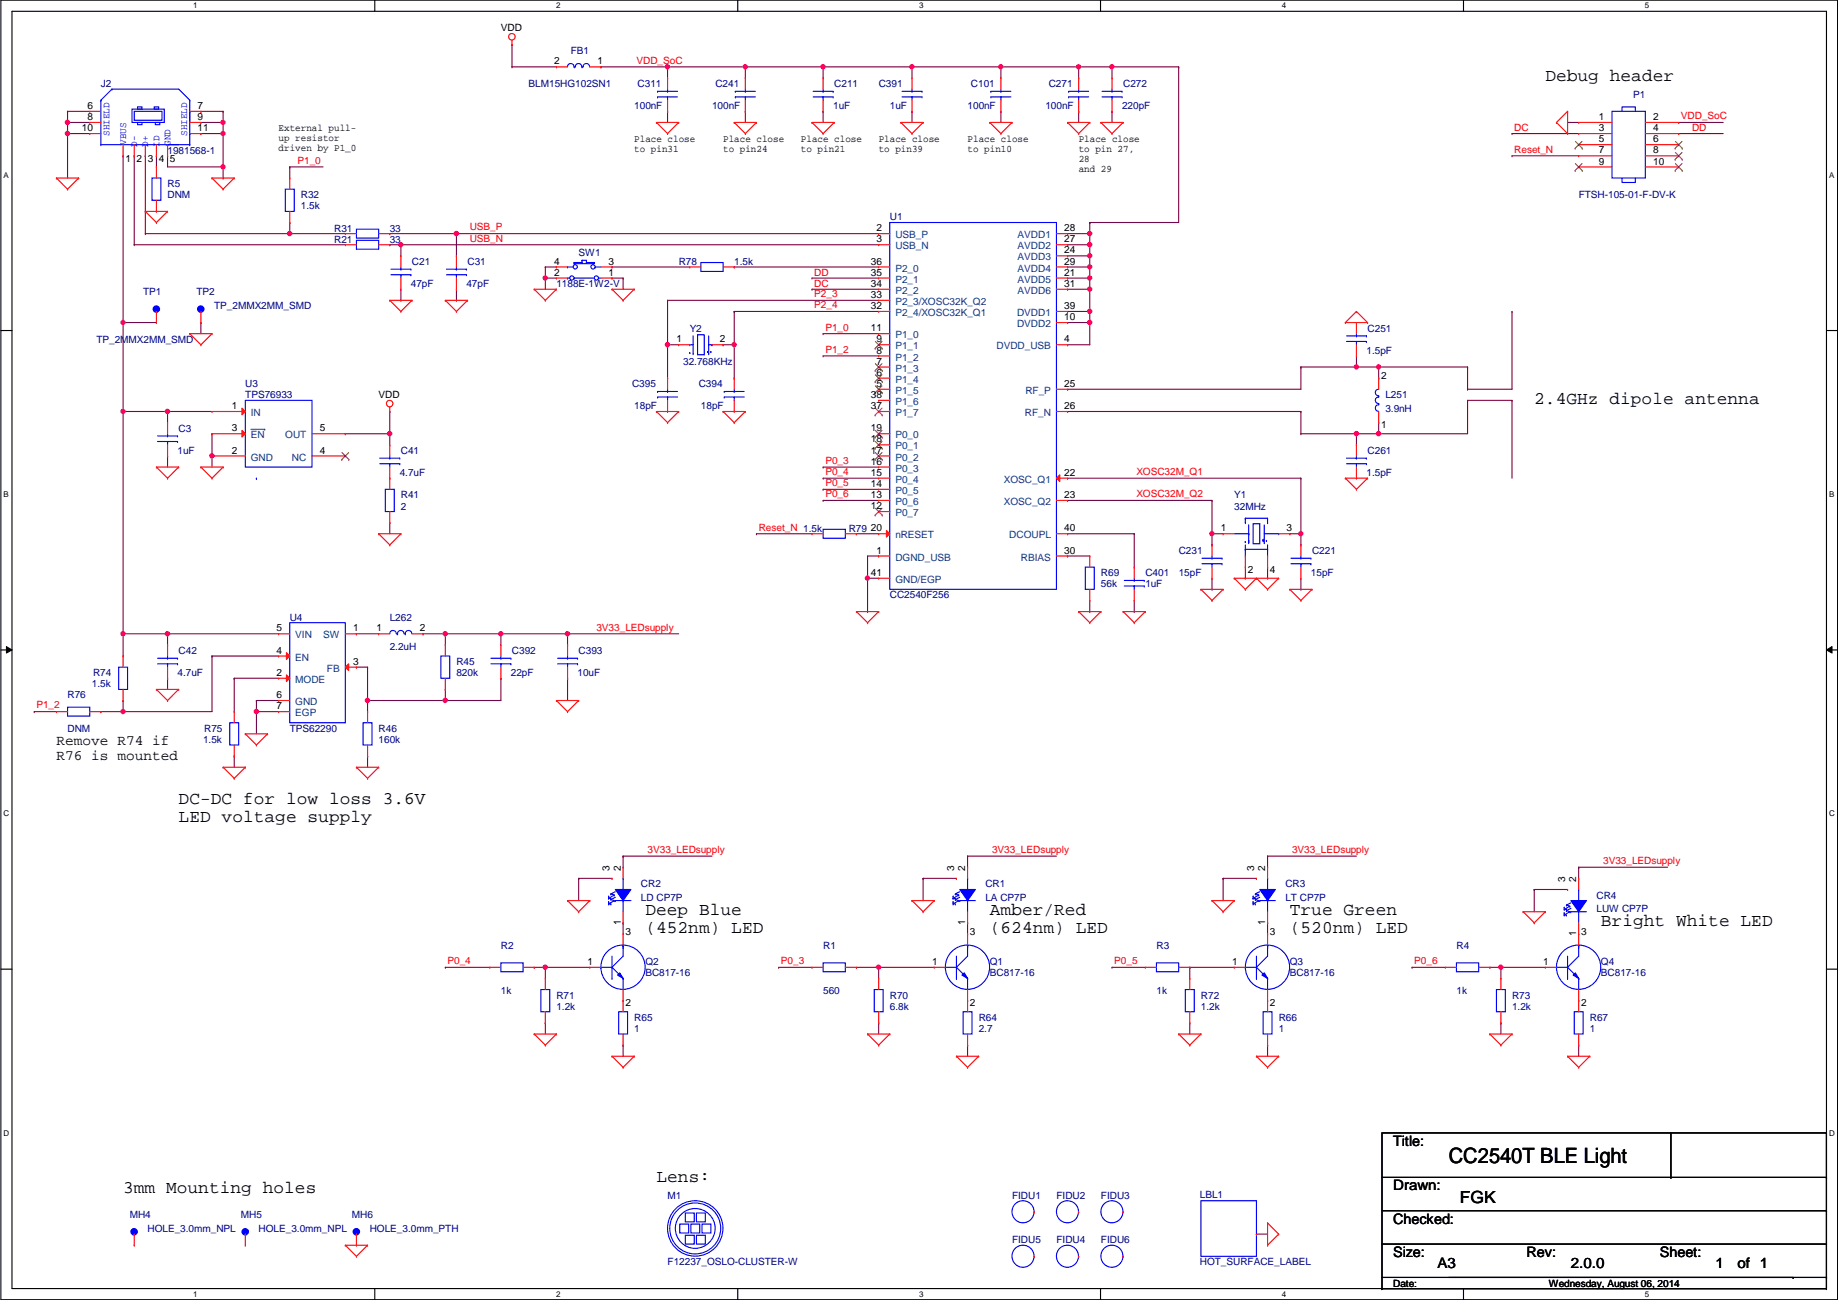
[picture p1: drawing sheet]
<svg xmlns="http://www.w3.org/2000/svg" width="420mm" height="297mm" viewBox="0 0 420 297" stroke-linecap="round" stroke-linejoin="round" font-family="sans-serif">
<defs><g id="words">
<text font-size="4.8" x="331.2" y="265.8">CC2540T BLE Light</text>
<g font-size="4.1">
<text x="353.3" y="18.5">Debug header</text>
<text x="350.7" y="92.2">2.4GHz dipole antenna</text>
<text x="40.8" y="183.6">DC-DC for low loss 3.6V</text>
<text x="40.8" y="187.7">LED voltage supply</text>
<text x="147.5" y="209">Deep Blue</text>
<text x="226.3" y="209">Amber/Red</text>
<text x="294.8" y="209">True Green</text>
<text x="147.5" y="213.1">(452nm) LED</text>
<text x="226.3" y="213.1">(624nm) LED</text>
<text x="294.8" y="213.1">(520nm) LED</text>
<text x="366" y="211.6">Bright White LED</text>
<text x="28.1" y="272.5">3mm Mounting holes</text>
<text x="150.1" y="270">Lens:</text>
</g>
<text font-size="3.8" x="333.7" y="275">FGK</text>
<g font-size="3.3">
<text x="12.9" y="170.3">Remove R74 if</text>
<text x="12.9" y="173.6">R76 is mounted</text>
<text x="318.5" y="261.8">Title:</text>
<text x="318.5" y="272">Drawn:</text>
<text x="318.5" y="279.6">Checked:</text>
<text x="318.5" y="287.2">Size:</text>
<text x="348.9" y="287.2">Rev:</text>
<text x="379.4" y="287.2">Sheet:</text>
<text x="328.6" y="289.8">A3</text>
<text x="359.1" y="289.8">2.0.0</text>
<text x="392.1" y="289.8">1</text>
<text x="397.2" y="289.8">of 1</text>
</g>
<g font-size="2.3">
<text x="114.5" y="7.2">VDD</text>
<text x="126.7" y="14.7">2</text>
<text x="136.6" y="14.7">1</text>
<text x="18.7" y="30">10</text>
<text x="20" y="24.9">6</text>
<text x="20" y="27.4">8</text>
<text x="45.2" y="24.9">7</text>
<text x="45.2" y="27.4">9</text>
<text x="45.2" y="30">11</text>
<text x="63.7" y="29.8">External pull-</text>
<text x="365.5" y="27.4">1</text>
<text x="365.5" y="30">3</text>
<text x="377.9" y="27.4">2</text>
<text x="377.9" y="30">4</text>
<text x="63.7" y="32.1">up resistor</text>
<text x="63.7" y="34.4">driven by P1_0</text>
<text x="145" y="32.4">Place close</text>
<text x="145" y="34.7">to pin31</text>
<text x="165.3" y="32.4">Place close</text>
<text x="165.3" y="34.7">to pin24</text>
<text x="183.1" y="32.4">Place close</text>
<text x="183.1" y="34.7">to pin21</text>
<text x="200.9" y="32.4">Place close</text>
<text x="200.9" y="34.7">to pin39</text>
<text x="221.2" y="32.4">Place close</text>
<text x="221.2" y="34.7">to pin10</text>
<text x="246.6" y="32.4">Place close</text>
<text x="246.6" y="34.7">to pin 27,</text>
<text x="365.5" y="32.5">5</text>
<text x="365.5" y="35.1">7</text>
<text x="377.9" y="32.5">6</text>
<text x="377.9" y="35.1">8</text>
<text x="28.7" y="36.9">1</text>
<text x="31.2" y="36.9">2</text>
<text x="33.8" y="36.9">3</text>
<text x="36.3" y="36.9">4</text>
<text x="38.9" y="36.9">5</text>
<text x="246.6" y="37">28</text>
<text x="246.6" y="39.2">and 29</text>
<text x="365.5" y="37.6">9</text>
<text x="377.9" y="37.6">10</text>
<text x="200.4" y="52.8">2</text>
<text x="243.3" y="52.8">28</text>
<text x="200.4" y="55.4">3</text>
<text x="243.3" y="55.4">27</text>
<text x="243.3" y="57.9">24</text>
<text x="126.7" y="60.5">4</text>
<text x="126.7" y="63">2</text>
<text x="139.1" y="63">1</text>
<text x="139.1" y="60.5">3</text>
<text x="199.1" y="60.5">36</text>
<text x="199.1" y="63">35</text>
<text x="199.1" y="65.5">34</text>
<text x="243.3" y="60.5">29</text>
<text x="243.3" y="63">21</text>
<text x="243.3" y="65.5">31</text>
<text x="199.1" y="68.1">33</text>
<text x="199.1" y="70.6">32</text>
<text x="243.3" y="70.6">39</text>
<text x="199.1" y="75.7">11</text>
<text x="243.3" y="73.2">10</text>
<text x="154.6" y="78.2">1</text>
<text x="164.5" y="78.2">2</text>
<text x="200.4" y="78.2">9</text>
<text x="200.4" y="80.8">8</text>
<text x="200.4" y="83.3">7</text>
<text x="243.3" y="78.2">4</text>
<text x="200.4" y="85.9">6</text>
<text x="200.4" y="88.4">5</text>
<text x="243.3" y="88.4">25</text>
<text x="315.7" y="86.7">2</text>
<text x="53" y="93.5">1</text>
<text x="86.6" y="91">VDD</text>
<text x="199.1" y="90.9">38</text>
<text x="199.1" y="93.5">37</text>
<text x="243.3" y="93.5">26</text>
<text x="53" y="98.6">3</text>
<text x="73.1" y="98.6">5</text>
<text x="199.1" y="98.6">19</text>
<text x="199.1" y="101.1">18</text>
<text x="315.7" y="97.9">1</text>
<text x="53" y="103.6">2</text>
<text x="73.1" y="103.6">4</text>
<text x="199.1" y="103.6">17</text>
<text x="199.1" y="106.2">16</text>
<text x="199.1" y="108.7">15</text>
<text x="199.1" y="111.3">14</text>
<text x="199.1" y="113.8">13</text>
<text x="243.3" y="108.7">22</text>
<text x="243.3" y="113.8">23</text>
<text x="199.1" y="116.3">12</text>
<text x="199.1" y="121.4">20</text>
<text x="243.3" y="121.4">40</text>
<text x="279.1" y="121.4">1</text>
<text x="294.1" y="121.4">3</text>
<text x="199.1" y="131.6">41</text>
<text x="200.4" y="126.5">1</text>
<text x="243.3" y="126.5">30</text>
<text x="285.2" y="130.9">2</text>
<text x="290.3" y="130.9">4</text>
<text x="63.2" y="149.4">4</text>
<text x="63.2" y="144.3">5</text>
<text x="80.7" y="144.3">1</text>
<text x="86.1" y="144.3">1</text>
<text x="96" y="144.3">2</text>
<text x="63.2" y="154.4">2</text>
<text x="80.7" y="151.9">3</text>
<text x="63.2" y="159.5">6</text>
<text x="63.2" y="162.1">7</text>
<text x="139.3" y="198.9" transform="rotate(-90 139.3 198.9)">3</text>
<text x="141.9" y="198.9" transform="rotate(-90 141.9 198.9)">2</text>
<text x="218.1" y="198.9" transform="rotate(-90 218.1 198.9)">3</text>
<text x="220.6" y="198.9" transform="rotate(-90 220.6 198.9)">2</text>
<text x="286.7" y="198.9" transform="rotate(-90 286.7 198.9)">3</text>
<text x="289.2" y="198.9" transform="rotate(-90 289.2 198.9)">2</text>
<text x="357.8" y="201.5" transform="rotate(-90 357.8 201.5)">3</text>
<text x="360.3" y="201.5" transform="rotate(-90 360.3 201.5)">2</text>
<text x="141.9" y="211.4" transform="rotate(-90 141.9 211.4)">1</text>
<text x="143" y="213.7">3</text>
<text x="220.6" y="211.4" transform="rotate(-90 220.6 211.4)">1</text>
<text x="221.7" y="213.7">3</text>
<text x="289.2" y="211.4" transform="rotate(-90 289.2 211.4)">1</text>
<text x="290.3" y="213.7">3</text>
<text x="360.3" y="213.9" transform="rotate(-90 360.3 213.9)">1</text>
<text x="361.4" y="213.7">3</text>
<text x="134.3" y="220.5">1</text>
<text x="213.1" y="220.5">1</text>
<text x="281.6" y="220.5">1</text>
<text x="352.8" y="220.5">1</text>
<text x="143" y="230">2</text>
<text x="221.7" y="230">2</text>
<text x="290.3" y="230">2</text>
<text x="361.4" y="230">2</text>
<text x="318.5" y="294">Date:</text>
<text x="354" y="294">Wednesday, August 06, 2014</text>
</g>
<g font-size="2.3" fill="#000080">
<text x="130.5" y="12.3">FB1</text>
<text x="23.1" y="19.9">J2</text>
<text x="120.9" y="19.9">BLM15HG102SN1</text>
<text x="145.7" y="19.9">C311</text>
<text x="163.5" y="19.9">C241</text>
<text x="190.7" y="19.9">C211</text>
<text x="200.9" y="19.9">C391</text>
<text x="221.9" y="19.9">C101</text>
<text x="239.7" y="19.9">C271</text>
<text x="256.7" y="19.9">C272</text>
<text x="373.3" y="22.4">P1</text>
<text x="145" y="25">100nF</text>
<text x="162.8" y="25">100nF</text>
<text x="190.4" y="25">1uF</text>
<text x="203.4" y="25">1uF</text>
<text x="221.2" y="25">100nF</text>
<text x="239" y="25">100nF</text>
<text x="256.5" y="25">220pF</text>
<text x="38.3" y="35.1">1981568-1</text>
<text x="38.3" y="42.8">R5</text>
<text x="38.3" y="45.3">DNM</text>
<text x="68.8" y="45.3">R32</text>
<text x="68.8" y="47.8">1.5k</text>
<text x="360.9" y="45.3">FTSH-105-01-F-DV-K</text>
<text x="76.4" y="52.9">R31</text>
<text x="89.1" y="52.9">33</text>
<text x="203.4" y="50.4">U1</text>
<text x="76.4" y="55.5">R21</text>
<text x="89.1" y="55.5">33</text>
<text x="132.3" y="58.5">SW1</text>
<text x="93.9" y="65.6">47pF</text>
<text x="94.2" y="60.5">C21</text>
<text x="106.6" y="65.6">47pF</text>
<text x="106.9" y="60.5">C31</text>
<text x="127.2" y="65.6">1188E-1W2-V</text>
<text x="155.1" y="60.5">R78</text>
<text x="167.8" y="60.5">1.5k</text>
<text x="32.7" y="67.4">TP1</text>
<text x="44.9" y="67.4">TP2</text>
<text x="49" y="70.7">TP_2MMX2MM_SMD</text>
<text x="157.7" y="75.8">Y2</text>
<text x="312.6" y="75.8">C251</text>
<text x="22" y="78.3">TP_2MMX2MM_SMD</text>
<text x="156.2" y="83.4">32.768KHz</text>
<text x="312.4" y="80.9">1.5pF</text>
<text x="56.1" y="88.5">U3</text>
<text x="144.5" y="88.5">C395</text>
<text x="159.7" y="88.5">C394</text>
<text x="56.1" y="91">TPS76933</text>
<text x="145" y="93.6">18pF</text>
<text x="160.2" y="93.6">18pF</text>
<text x="316.7" y="91">L251</text>
<text x="316.7" y="94.1">3.9nH</text>
<text x="40.8" y="98.6">C3</text>
<text x="40.6" y="103.7">1uF</text>
<text x="91.6" y="103.7">C41</text>
<text x="312.6" y="103.7">C261</text>
<text x="91.4" y="108.8">4.7uF</text>
<text x="91.6" y="113.9">R41</text>
<text x="282.1" y="113.9">Y1</text>
<text x="312.4" y="108.8">1.5pF</text>
<text x="91.6" y="116.4">2</text>
<text x="282.1" y="116.4">32MHz</text>
<text x="194" y="121.5">R79</text>
<text x="251.7" y="131.7">R69</text>
<text x="261.8" y="131.7">C401</text>
<text x="269.4" y="126.6">C231</text>
<text x="269.4" y="131.7">15pF</text>
<text x="299.7" y="131.7">15pF</text>
<text x="299.9" y="126.6">C221</text>
<text x="203.4" y="136.7">CC2540F256</text>
<text x="251.7" y="134.2">56k</text>
<text x="261.8" y="134.2">1uF</text>
<text x="66.2" y="141.8">U4</text>
<text x="89.1" y="141.8">L262</text>
<text x="40.8" y="149.4">C42</text>
<text x="89.1" y="148.4">2.2uH</text>
<text x="117" y="149.4">C392</text>
<text x="132.3" y="149.4">C393</text>
<text x="21.3" y="154.5">R74</text>
<text x="40.6" y="154.5">4.7uF</text>
<text x="104.3" y="152">R45</text>
<text x="104.3" y="154.5">820k</text>
<text x="116.8" y="154.5">22pF</text>
<text x="132" y="154.5">10uF</text>
<text x="15.4" y="159.6">R76</text>
<text x="21" y="157.1">1.5k</text>
<text x="15.4" y="167.2">DNM</text>
<text x="46.7" y="167.2">R75</text>
<text x="66.2" y="167.2">TPS62290</text>
<text x="86.6" y="167.2">R46</text>
<text x="46.4" y="169.8">1.5k</text>
<text x="86.6" y="169.8">160k</text>
<text x="146.5" y="202.8">CR2</text>
<text x="225.2" y="202.8">CR1</text>
<text x="293.8" y="202.8">CR3</text>
<text x="146.5" y="205.8">LD CP7P</text>
<text x="225.2" y="205.8">LA CP7P</text>
<text x="293.8" y="205.8">LT CP7P</text>
<text x="364.9" y="205.3">CR4</text>
<text x="364.9" y="208.4">LUW CP7P</text>
<text x="114.5" y="216.7">R2</text>
<text x="147.5" y="220.6">Q2</text>
<text x="188.2" y="216.7">R1</text>
<text x="226.3" y="220.6">Q1</text>
<text x="264.4" y="216.7">R3</text>
<text x="294.8" y="220.6">Q3</text>
<text x="332.9" y="216.7">R4</text>
<text x="366" y="220.6">Q4</text>
<text x="114.5" y="227.2">1k</text>
<text x="147.5" y="223.1">BC817-16</text>
<text x="188.2" y="227.2">560</text>
<text x="226.3" y="223.1">BC817-16</text>
<text x="264.4" y="227.2">1k</text>
<text x="294.8" y="223.1">BC817-16</text>
<text x="332.9" y="227.2">1k</text>
<text x="366" y="223.1">BC817-16</text>
<text x="127.2" y="228.2">R71</text>
<text x="127.2" y="230.7">1.2k</text>
<text x="145" y="233.3">R65</text>
<text x="203.4" y="228.2">R70</text>
<text x="203.4" y="230.7">6.8k</text>
<text x="223.7" y="233.3">R64</text>
<text x="274.5" y="228.2">R72</text>
<text x="274.5" y="230.7">1.2k</text>
<text x="292.3" y="233.3">R66</text>
<text x="345.6" y="228.2">R73</text>
<text x="345.6" y="230.7">1.2k</text>
<text x="363.4" y="233.3">R67</text>
<text x="145" y="235.8">1</text>
<text x="223.7" y="235.8">2.7</text>
<text x="292.3" y="235.8">1</text>
<text x="363.4" y="235.8">1</text>
<text x="152.6" y="273.9">M1</text>
<text x="231.3" y="273.9">FIDU1</text>
<text x="241.5" y="273.9">FIDU2</text>
<text x="251.7" y="273.9">FIDU3</text>
<text x="274.3" y="273.6">LBL1</text>
<text x="29.7" y="278.2">MH4</text>
<text x="33.7" y="281.5">HOLE_3.0mm_NPL</text>
<text x="55.1" y="278.2">MH5</text>
<text x="59.1" y="281.5">HOLE_3.0mm_NPL</text>
<text x="80.5" y="278.2">MH6</text>
<text x="84.5" y="281.5">HOLE_3.0mm_PTH</text>
<text x="231.3" y="284.1">FIDU5</text>
<text x="241.5" y="284.1">FIDU4</text>
<text x="251.7" y="284.1">FIDU6</text>
<text x="152.6" y="289.1">F12237_OSLO-CLUSTER-W</text>
<text x="274.3" y="289.1">HOT_SURFACE_LABEL</text>
</g>
<g font-size="2.3" fill="#f00">
<text x="145.5" y="14.6">VDD_SoC</text>
<text x="384.2" y="27.3">VDD_SoC</text>
<text x="346.1" y="30">DC</text>
<text x="346.1" y="34.9">Reset_N</text>
<text x="386.8" y="30">DD</text>
<text x="68" y="37.4">P1_0</text>
<text x="107.4" y="52.7">USB_P</text>
<text x="107.4" y="55.2">USB_N</text>
<text x="186.1" y="63">DD</text>
<text x="186.1" y="65.6">DC</text>
<text x="186.1" y="67.9">P2_3</text>
<text x="186.1" y="70.4">P2_4</text>
<text x="188.7" y="75.5">P1_0</text>
<text x="188.7" y="80.6">P1_2</text>
<text x="188.7" y="106">P0_3</text>
<text x="188.7" y="108.5">P0_4</text>
<text x="188.7" y="111.1">P0_5</text>
<text x="188.7" y="113.6">P0_6</text>
<text x="259.8" y="113.6">XOSC32M_Q2</text>
<text x="259.8" y="108.5">XOSC32M_Q1</text>
<text x="173.4" y="121.2">Reset_N 1.5k</text>
<text x="136.3" y="144.1">3V33_LEDsupply</text>
<text x="8.3" y="161.9">P1_2</text>
<text x="148" y="194.9">3V33_LEDsupply</text>
<text x="226.8" y="194.9">3V33_LEDsupply</text>
<text x="295.3" y="194.9">3V33_LEDsupply</text>
<text x="366.5" y="197.4">3V33_LEDsupply</text>
<text x="102.3" y="220.3">P0_4</text>
<text x="178.5" y="220.3">P0_3</text>
<text x="254.7" y="220.3">P0_5</text>
<text x="323.3" y="220.3">P0_6</text>
</g>
<g font-size="2.3" fill="#00f">
<text x="25" y="31" transform="rotate(-90 25 31)">SHIELD</text>
<text x="28.8" y="33.1" transform="rotate(-90 28.8 33.1)">VBUS</text>
<text x="31.4" y="33.6" transform="rotate(-90 31.4 33.6)">D-</text>
<text x="33.9" y="33.6" transform="rotate(-90 33.9 33.6)">D+</text>
<text x="36.4" y="33.6" transform="rotate(-90 36.4 33.6)">ID</text>
<text x="39" y="33.3" transform="rotate(-90 39 33.3)">GND</text>
<text x="42.8" y="31" transform="rotate(-90 42.8 31)">SHIELD</text>
</g>
<g font-size="2.3" fill="#004080">
<text x="204.7" y="54.4">USB_P</text>
<text x="204.7" y="57">USB_N</text>
<text x="232.6" y="54.4">AVDD1</text>
<text x="232.6" y="57">AVDD2</text>
<text x="232.6" y="59.5">AVDD3</text>
<text x="204.7" y="62.1">P2_0</text>
<text x="204.7" y="64.6">P2_1</text>
<text x="232.6" y="62.1">AVDD4</text>
<text x="232.6" y="64.6">AVDD5</text>
<text x="204.7" y="67.1">P2_2</text>
<text x="204.7" y="69.7">P2_3/XOSC32K_Q2</text>
<text x="232.6" y="67.1">AVDD6</text>
<text x="204.7" y="72.2">P2_4/XOSC32K_Q1</text>
<text x="204.7" y="77.3">P1_0</text>
<text x="232.5" y="72.2">DVDD1</text>
<text x="232.5" y="74.8">DVDD2</text>
<text x="204.7" y="79.8">P1_1</text>
<text x="204.7" y="82.4">P1_2</text>
<text x="227.8" y="79.8">DVDD_USB</text>
<text x="204.7" y="84.9">P1_3</text>
<text x="204.7" y="87.5">P1_4</text>
<text x="57.4" y="95.1">IN</text>
<text x="204.7" y="90">P1_5</text>
<text x="204.7" y="92.5">P1_6</text>
<text x="204.7" y="95.1">P1_7</text>
<text x="234.3" y="95.1">RF_N</text>
<text x="234.4" y="90">RF_P</text>
<text x="57.4" y="100.2">EN</text>
<text x="65.2" y="100.2">OUT</text>
<text x="204.7" y="100.2">P0_0</text>
<text x="57.4" y="105.2">GND</text>
<text x="66.7" y="105.2">NC</text>
<text x="204.7" y="102.7">P0_1</text>
<text x="204.7" y="105.2">P0_2</text>
<text x="204.7" y="107.8">P0_3</text>
<text x="204.7" y="110.3">P0_4</text>
<text x="204.7" y="112.9">P0_5</text>
<text x="229.5" y="110.3">XOSC_Q1</text>
<text x="204.7" y="115.4">P0_6</text>
<text x="204.7" y="117.9">P0_7</text>
<text x="229.5" y="115.4">XOSC_Q2</text>
<text x="204.7" y="123">nRESET</text>
<text x="230.7" y="123">DCOUPL</text>
<text x="204.7" y="128.1">DGND_USB</text>
<text x="233.4" y="128.1">RBIAS</text>
<text x="204.7" y="133.2">GND/EGP</text>
<text x="67.5" y="145.9">VIN</text>
<text x="73.9" y="145.9">SW</text>
<text x="67.5" y="151">EN</text>
<text x="74.7" y="153.5">FB</text>
<text x="67.5" y="161.1">GND</text>
<text x="67.5" y="156">MODE</text>
<text x="67.5" y="163.7">EGP</text>
</g>
<g font-size="1.8">
<text x="44.2" y="1.9">1</text>
<text x="127.1" y="1.9">2</text>
<text x="210.1" y="1.9">3</text>
<text x="293" y="1.9">4</text>
<text x="376" y="1.9">5</text>
<text x=".8" y="40.6">A</text>
<text x="418.2" y="40.6">A</text>
<text x=".8" y="113.6">B</text>
<text x="418.2" y="113.6">B</text>
<text x=".8" y="186.6">C</text>
<text x="418.2" y="186.6">C</text>
<text x=".8" y="259.5">D</text>
<text x="418.2" y="259.5">D</text>
<text x="44.2" y="296.3">1</text>
<text x="127.1" y="296.3">2</text>
<text x="210.1" y="296.3">3</text>
<text x="293" y="296.3">4</text>
<text x="376" y="296.3">5</text>
</g>
</g></defs>
<path d="M.2 0h419.9v297h-419.9zM2.7 2.6h414.8v291.8h-414.8z" fill="none" stroke="#000" stroke-width=".25"/>
<g fill="#fff">
<path d="M44.2 .3h1v2h-1z"/>
<path d="M44.2 294.7h1v2h-1z"/>
</g>
<path d="M85.7 0v2.6M85.7 294.4v2.6" fill="none" stroke="#000" stroke-width=".25"/>
<g fill="#fff">
<path d="M127.1 .3h1v2h-1z"/>
<path d="M127.1 294.7h1v2h-1z"/>
</g>
<path d="M168.6 0v2.6M168.6 294.4v2.6" fill="none" stroke="#000" stroke-width=".25"/>
<g fill="#fff">
<path d="M210.1 .3h1v2h-1z"/>
<path d="M210.1 294.7h1v2h-1z"/>
</g>
<path d="M251.6 0v2.6M251.6 294.4v2.6" fill="none" stroke="#000" stroke-width=".25"/>
<g fill="#fff">
<path d="M293 .3h1v2h-1z"/>
<path d="M293 294.7h1v2h-1z"/>
</g>
<path d="M334.5 0v2.6M334.5 294.4v2.6" fill="none" stroke="#000" stroke-width=".25"/>
<g fill="#fff">
<path d="M376 .3h1v2h-1z"/>
<path d="M376 294.7h1v2h-1z"/>
<path d="M.8 39h1.2v2h-1.2z"/>
<path d="M418.2 39h1.1v2h-1.1z"/>
<path d="M.8 112h1.2v2h-1.2z"/>
<path d="M418.2 112h1.1v2h-1.1z"/>
</g>
<path d="M.2 75.5h2.5M417.5 75.5h2.6" fill="none" stroke="#000" stroke-width=".25"/>
<g fill="#fff">
<path d="M.8 185h1.3v1.9h-1.3z"/>
<path d="M418.2 185h1.2v1.9h-1.2z"/>
</g>
<path d="M.2 148.5h2.5M417.5 148.5h2.6" fill="none" stroke="#000" stroke-width=".25"/>
<path d="M1.5 147.7l1.2 .8-1.2 .7zM417.5 148.5l1.3-.8v1.5z" fill="#000"/>
<path d="M1.5 147.7l1.2 .8-1.2 .7zM417.5 148.5l1.3-.8v1.5z" fill="none" stroke="#000" stroke-width=".23"/>
<g fill="#fff">
<path d="M.8 257.9h1.3v2h-1.3z"/>
<path d="M418.2 257.9h1.2v2h-1.2z"/>
</g>
<path d="M.2 221.4h2.5M417.5 221.4h2.6" fill="none" stroke="#000" stroke-width=".25"/>
<path d="M124.7 221h.1M124.7 221h10.1M178 221h.1M178 221h7.6" fill="none" stroke="#800040" stroke-width=".25"/>
<circle cx="124.6" cy="221" r=".49" fill="#f0f"/>
<circle cx="124.6" cy="221" r=".49" fill="none" stroke="#f0f" stroke-width=".25"/>
<path d="M272 221h.1M272 221h10.1M343.1 221h.1M343.1 221h10.2" fill="none" stroke="#800040" stroke-width=".25"/>
<circle cx="343.1" cy="221" r=".49" fill="#f0f"/>
<circle cx="343.1" cy="221" r=".49" fill="none" stroke="#f0f" stroke-width=".25"/>
<path d="M315.2 99.1h.1M315.2 99.1h20.3M101.8 221h.1M101.8 221h10.2M254.2 221h.1M254.2 221h7.6M322.8 221h.1M322.8 221h7.6" fill="none" stroke="#800040" stroke-width=".25"/>
<circle cx="315.1" cy="99.1" r=".49" fill="#f0f"/>
<circle cx="315.1" cy="99.1" r=".49" fill="none" stroke="#f0f" stroke-width=".25"/>
<path d="M30.7 35.6h.1M30.7 35.6v20.3M33.2 35.6h.1M33.2 35.6v17.8M66.2 38.1h.1M66.2 38.1h7.7M30.7 55.9h.1M30.7 55.9h48.2M66.2 53.4h.1M66.2 53.4h12.7M48.5 104.2h.1M48.5 104.2v2.5" fill="none" stroke="#800040" stroke-width=".25"/>
<circle cx="48.4" cy="104.2" r=".49" fill="#f0f"/>
<circle cx="48.4" cy="104.2" r=".49" fill="none" stroke="#f0f" stroke-width=".25"/>
<path d="M38.3 35.6h.1M38.3 35.6v2.5h12.7M51 38.1h.1M66.2 38.1h.1M66.2 38.1v2.6M66.2 50.8h.1M66.2 50.8v2.6M104.3 53.4h.1M104.3 53.4h96.6" fill="none" stroke="#800040" stroke-width=".25"/>
<circle cx="104.3" cy="53.4" r=".49" fill="#f0f"/>
<circle cx="104.3" cy="53.4" r=".49" fill="none" stroke="#f0f" stroke-width=".25"/>
<path d="M91.6 55.9h.1M91.6 55.9h109.3" fill="none" stroke="#800040" stroke-width=".25"/>
<circle cx="91.6" cy="55.9" r=".49" fill="#f0f"/>
<circle cx="91.6" cy="55.9" r=".49" fill="none" stroke="#f0f" stroke-width=".25"/>
<g fill="none" stroke="#800040" stroke-width=".25">
<path d="M15.4 25.4h.1M15.4 28h.1M15.4 30.5h.1M15.4 25.4h5.1M15.4 30.5h5.1M15.4 28h5.1M15.4 28v2.5M45.9 25.4h.1M45.9 30.5h.1M45.9 28h.1M45.9 25.4h5.1M45.9 28h5.1"/>
<path d="M51 28h.1M51 28v2.5h-5.1"/>
</g>
<circle cx="15.4" cy="28" r=".49" fill="#f0f"/>
<circle cx="15.4" cy="28" r=".49" fill="none" stroke="#f0f" stroke-width=".25"/>
<path d="M15.4 25.4h.1M15.4 25.4v2.6M51 25.4h.1M51 25.4v2.6" fill="none" stroke="#800040" stroke-width=".25"/>
<circle cx="51" cy="28" r=".49" fill="#f0f"/>
<circle cx="51" cy="28" r=".49" fill="none" stroke="#f0f" stroke-width=".25"/>
<path d="M78.9 99.1h.1M78.9 99.1h10.2" fill="none" stroke="#800040" stroke-width=".25"/>
<circle cx="89.1" cy="99.1" r=".49" fill="#f0f"/>
<circle cx="89.1" cy="99.1" r=".49" fill="none" stroke="#f0f" stroke-width=".25"/>
<path d="M35.8 35.6h.1M35.8 35.6v2.5M33.2 53.4h.1M33.2 53.4h33M91.6 55.9h.1M91.6 55.9v2.6M89.1 99.1h.1M89.1 99.1v2.5" fill="none" stroke="#800040" stroke-width=".25"/>
<circle cx="66.2" cy="53.4" r=".49" fill="#f0f"/>
<circle cx="66.2" cy="53.4" r=".49" fill="none" stroke="#f0f" stroke-width=".25"/>
<path d="M28.1 73.7v20.3M28.1 94h.1M38.3 94h.1M38.3 94h10.2M38.3 104.2h.1M38.3 104.2v2.5" fill="none" stroke="#800040" stroke-width=".25"/>
<circle cx="28.1" cy="73.7" r=".49" fill="#f0f"/>
<circle cx="28.1" cy="73.7" r=".49" fill="none" stroke="#f0f" stroke-width=".25"/>
<circle cx="28.1" cy="94" r=".49" fill="#f0f"/>
<circle cx="28.1" cy="94" r=".49" fill="none" stroke="#f0f" stroke-width=".25"/>
<g fill="none" stroke="#800040" stroke-width=".25">
<path d="M152.6 25.4h.1M152.6 25.4v2.6M170.4 25.4h.1M170.4 25.4v2.6M188.2 25.4h.1M188.2 25.4v2.6M208.5 25.4h.1M208.5 25.4v2.6M228.8 25.4h.1M228.8 25.4v2.6M246.6 25.4h.1M246.6 25.4v2.6"/>
<path d="M254.2 25.4h.1M254.2 25.4v2.6M89.1 55.9h.1M89.1 55.9h2.5M48.5 99.1h.1M48.5 99.1v5.1M89.1 119.4h.1M89.1 119.4v2.6M244 114.3h.1M244 114.3h33.1M277.1 114.3h.1M277.1 114.3v7.7"/>
<path d="M297.4 109.3h.1M297.4 109.3v12.7"/>
</g>
<circle cx="297.4" cy="121.9" r=".49" fill="#f0f"/>
<circle cx="297.4" cy="121.9" r=".49" fill="none" stroke="#f0f" stroke-width=".25"/>
<path d="M244 109.3h.1M244 109.3h53.4M277.1 124.5h.1M277.1 122h.1M277.1 122v2.5M277.1 122h2.5M297.4 124.5h.1M297.4 122v2.5" fill="none" stroke="#800040" stroke-width=".25"/>
<circle cx="277" cy="121.9" r=".49" fill="#f0f"/>
<circle cx="277" cy="121.9" r=".49" fill="none" stroke="#f0f" stroke-width=".25"/>
<g fill="none" stroke="#800040" stroke-width=".25">
<path d="M345.6 30.5h.1M345.6 35.6h.1M345.6 30.5h15.3M345.6 35.6h15.3M383.7 30.5h.1M383.7 28h.1M383.7 30.5h10.2M383.7 28h10.2M89.1 53.4h.1M89.1 53.4h15.2M104.3 53.4h.1M104.3 53.4v5.1"/>
<path d="M294.8 122h.1M294.8 122h2.6M38.3 144.8h.1M38.3 155h.1M38.3 144.8v2.6M38.3 155v2.5M58.6 160.1h.1M58.6 160.1v2.5"/>
</g>
<circle cx="58.6" cy="162.6" r=".49" fill="#f0f"/>
<circle cx="58.6" cy="162.6" r=".49" fill="none" stroke="#f0f" stroke-width=".25"/>
<path d="M28.1 94h.1M28.1 94h10.2M38.3 94h.1M38.3 94v2.6" fill="none" stroke="#800040" stroke-width=".25"/>
<circle cx="38.3" cy="94" r=".49" fill="#f0f"/>
<circle cx="38.3" cy="94" r=".49" fill="none" stroke="#f0f" stroke-width=".25"/>
<path d="M38.3 144.8h.1M38.3 144.8h25.4" fill="none" stroke="#800040" stroke-width=".25"/>
<circle cx="38.3" cy="144.8" r=".49" fill="#f0f"/>
<circle cx="38.3" cy="144.8" r=".49" fill="none" stroke="#f0f" stroke-width=".25"/>
<path d="M58.6 160.1h.1M58.6 160.1h5.1M101.8 160.1h.1M101.8 160.1h12.7" fill="none" stroke="#800040" stroke-width=".25"/>
<circle cx="101.8" cy="160" r=".49" fill="#f0f"/>
<circle cx="101.8" cy="160" r=".49" fill="none" stroke="#f0f" stroke-width=".25"/>
<path d="M84 160.1h.1M84 160.1h17.8" fill="none" stroke="#800040" stroke-width=".25"/>
<circle cx="84" cy="160" r=".49" fill="#f0f"/>
<circle cx="84" cy="160" r=".49" fill="none" stroke="#f0f" stroke-width=".25"/>
<path d="M81.5 152.4h.1M81.5 144.8h.1M81.5 152.4h2.5M81.5 144.8h5.1M84 152.4h.1M84 152.4v7.7M96.7 144.8h.1M96.7 144.8h17.8M101.8 144.8h.1M101.8 144.8v2.6" fill="none" stroke="#800040" stroke-width=".25"/>
<circle cx="114.5" cy="144.8" r=".49" fill="#f0f"/>
<circle cx="114.5" cy="144.8" r=".49" fill="none" stroke="#f0f" stroke-width=".25"/>
<circle cx="101.8" cy="144.8" r=".49" fill="#f0f"/>
<circle cx="101.8" cy="144.8" r=".49" fill="none" stroke="#f0f" stroke-width=".25"/>
<path d="M114.5 144.8h.1M114.5 144.8v2.6M129.7 144.8h.1M129.7 144.8h25.4" fill="none" stroke="#800040" stroke-width=".25"/>
<circle cx="129.7" cy="144.8" r=".49" fill="#f0f"/>
<circle cx="129.7" cy="144.8" r=".49" fill="none" stroke="#f0f" stroke-width=".25"/>
<g fill="none" stroke="#800040" stroke-width=".25">
<path d="M277.1 134.7h.1M277.1 132.1v2.6M284.7 132.1h.1M284.7 129.6v2.5M289.8 132.1h.1M289.8 129.6v2.5M297.4 134.7h.1M297.4 132.1v2.6M28.1 144.8h.1M28.1 144.8h10.2M28.1 144.8v5.1M48.5 149.9h.1"/>
<path d="M48.5 149.9h15.2M53.5 155h.1M53.5 155v7.6M53.5 155h10.2M101.8 157.5h.1M101.8 157.5v2.6M114.5 155h.1M114.5 144.8h.1M114.5 155v5.1M114.5 144.8h15.2M129.7 144.8h.1M129.7 155h.1"/>
<path d="M129.7 144.8v2.6M129.7 155v5.1M58.6 162.6h.1M58.6 162.6h5.1M58.6 162.6v5.1M84 172.8h.1M84 160.1h.1M84 160.1v2.5M84 172.8v2.5M142.4 195.6h.1M142.4 195.6v2.6M142.4 195.6h20.4"/>
<path d="M221.2 195.6h.1M221.2 195.6h20.3M289.8 195.6h.1M289.8 195.6h20.3M360.9 198.2h.1M360.9 198.2v2.5M360.9 198.2h20.3M124.7 233.7h.1M124.7 221h.1M124.7 221v2.6M124.7 233.7v2.6M200.9 221h.1"/>
<path d="M200.9 221v2.6M200.9 221h12.7M272 233.7h.1M272 221h.1M272 221v2.6M272 233.7v2.6M343.1 221h.1M343.1 221v2.6"/>
</g>
<circle cx="200.8" cy="221" r=".49" fill="#f0f"/>
<circle cx="200.8" cy="221" r=".49" fill="none" stroke="#f0f" stroke-width=".25"/>
<g fill="none" stroke="#800040" stroke-width=".25">
<path d="M259.3 122h.1M259.3 122v7.6M48.5 149.9h.1M48.5 149.9v12.7h-20.4M28.1 162.6h.1M221.2 195.6h.1M221.2 195.6v2.6M289.8 195.6h.1M289.8 195.6v2.6M132.3 200.7h.1M132.3 200.7h7.6M132.3 200.7v5.1"/>
<path d="M142.4 210.9h.1M142.4 210.9v2.5M211 200.7h.1M211 200.7v5.1M211 200.7h7.6M221.2 210.9h.1M221.2 210.9v2.5M279.6 200.7h.1M279.6 200.7h7.6M279.6 200.7v5.1M289.8 210.9h.1M289.8 210.9v2.5"/>
<path d="M350.7 203.2h.1M350.7 203.2h7.6M350.7 203.2v5.1M122.1 221h.1M122.1 221h2.6M142.4 238.8h.1M142.4 238.8v2.5M195.8 221h.1M195.8 221h5.1M200.9 233.7h.1M200.9 233.7v2.6M221.2 238.8h.1"/>
<path d="M221.2 238.8v2.5M340.6 221h.1M340.6 221h2.5M343.1 233.7h.1M343.1 233.7v2.6M360.9 238.8h.1M360.9 238.8v2.5"/>
</g>
<circle cx="28.1" cy="162.6" r=".49" fill="#f0f"/>
<circle cx="28.1" cy="162.6" r=".49" fill="none" stroke="#f0f" stroke-width=".25"/>
<g fill="none" stroke="#800040" stroke-width=".25">
<path d="M117 15.3h.1M117 15.3h10.2M152.6 15.3h.1M152.6 15.3h17.8M28.1 35.6h.1M28.1 35.6v38.1M45.9 73.7h.1M45.9 73.7v2.5M345.6 71.2h.1M345.6 71.2v17.7h-10.1M335.5 83.9h.1M335.5 88.9h.1"/>
<path d="M335.5 91.5h.1M335.5 83.9v5M335.5 91.5v7.6M335.5 91.5h10.1M345.6 91.5h.1M345.6 91.5v17.8M28.1 160.1h.1M28.1 160.1v2.5"/>
</g>
<circle cx="170.4" cy="15.3" r=".49" fill="#f0f"/>
<circle cx="170.4" cy="15.3" r=".49" fill="none" stroke="#f0f" stroke-width=".25"/>
<circle cx="152.6" cy="15.3" r=".49" fill="#f0f"/>
<circle cx="152.6" cy="15.3" r=".49" fill="none" stroke="#f0f" stroke-width=".25"/>
<path d="M208.5 15.3h.1M208.5 15.3h20.3M208.5 15.3v2.5M246.6 15.3h.1M246.6 15.3v2.5M246.6 15.3h7.6" fill="none" stroke="#800040" stroke-width=".25"/>
<circle cx="228.8" cy="15.3" r=".49" fill="#f0f"/>
<circle cx="228.8" cy="15.3" r=".49" fill="none" stroke="#f0f" stroke-width=".25"/>
<circle cx="208.5" cy="15.3" r=".49" fill="#f0f"/>
<circle cx="208.5" cy="15.3" r=".49" fill="none" stroke="#f0f" stroke-width=".25"/>
<path d="M254.2 15.3h.1M254.2 15.3v2.5M310.1 83.9h.1M310.1 81.3v2.6M53.5 172.8h.1M53.5 172.8v2.5" fill="none" stroke="#800040" stroke-width=".25"/>
<circle cx="310.1" cy="83.8" r=".49" fill="#f0f"/>
<circle cx="310.1" cy="83.8" r=".49" fill="none" stroke="#f0f" stroke-width=".25"/>
<path d="M310.1 83.9h.1M310.1 83.9h25.4M315.2 86.4h.1M315.2 83.9h.1M315.2 83.9v2.5" fill="none" stroke="#800040" stroke-width=".25"/>
<circle cx="315.1" cy="83.8" r=".49" fill="#f0f"/>
<circle cx="315.1" cy="83.8" r=".49" fill="none" stroke="#f0f" stroke-width=".25"/>
<path d="M310.1 99.1h.1M310.1 99.1h5.1M310.1 99.1v2.5M315.2 99.1h.1M315.2 96.6v2.5M310.1 101.6h.1" fill="none" stroke="#800040" stroke-width=".25"/>
<circle cx="310.1" cy="99.1" r=".49" fill="#f0f"/>
<circle cx="310.1" cy="99.1" r=".49" fill="none" stroke="#f0f" stroke-width=".25"/>
<path d="M152.6 15.3h.1M152.6 15.3v2.5M170.4 15.3h.1M170.4 15.3v2.5M170.4 15.3h17.8M297.4 83.9h.1M297.4 99.1h.1M297.4 83.9h12.7M297.4 99.1h12.7" fill="none" stroke="#800040" stroke-width=".25"/>
<circle cx="188.1" cy="15.3" r=".49" fill="#f0f"/>
<circle cx="188.1" cy="15.3" r=".49" fill="none" stroke="#f0f" stroke-width=".25"/>
<path d="M188.2 15.3h.1M188.2 15.3v2.5M188.2 15.3h20.3M228.8 15.3h.1M228.8 15.3h17.8M228.8 15.3v2.5" fill="none" stroke="#800040" stroke-width=".25"/>
<circle cx="246.6" cy="15.3" r=".49" fill="#f0f"/>
<circle cx="246.6" cy="15.3" r=".49" fill="none" stroke="#f0f" stroke-width=".25"/>
<g fill="none" stroke="#800040" stroke-width=".25">
<path d="M15.4 30.5h.1M15.4 30.5v10.2M358.3 28h.1M358.3 28h2.6M244 88.9h.1M244 94h.1M244 94h53.4M297.4 83.9h.1M297.4 94h.1M297.4 83.9v5h-53.4M297.4 94v5.1M244 127h.1"/>
<path d="M244 122h.1M244 127h5.1M244 122h15.3M249.1 139.7h.1M249.1 137.2v2.5M259.3 139.7h.1M259.3 137.2v2.5M289.8 238.8h.1M289.8 238.8v2.5M287.2 282h.1M287.2 282h2.6"/>
</g>
<circle cx="15.4" cy="30.5" r=".49" fill="#f0f"/>
<circle cx="15.4" cy="30.5" r=".49" fill="none" stroke="#f0f" stroke-width=".25"/>
<path d="M51 38.1h.1M51 30.5v7.6" fill="none" stroke="#800040" stroke-width=".25"/>
<circle cx="51" cy="30.5" r=".49" fill="#f0f"/>
<circle cx="51" cy="30.5" r=".49" fill="none" stroke="#f0f" stroke-width=".25"/>
<path d="M51 38.1v2.6M51 40.7h.1" fill="none" stroke="#800040" stroke-width=".25"/>
<circle cx="51" cy="38.1" r=".49" fill="#f0f"/>
<circle cx="51" cy="38.1" r=".49" fill="none" stroke="#f0f" stroke-width=".25"/>
<g fill="none" stroke="#800040" stroke-width=".25">
<path d="M167.8 61h.1M167.8 61h33.1M185.6 63.5h.1M185.6 66.1h.1M185.6 63.5h15.3M185.6 66.1h15.3M188.2 76.2h.1M188.2 76.2h12.7M188.2 81.3h.1M188.2 81.3h12.7M188.2 106.7h.1M188.2 109.3h.1"/>
<path d="M188.2 111.8h.1M188.2 114.3h.1M188.2 106.7h12.7M188.2 109.3h12.7M188.2 111.8h12.7M188.2 114.3h12.7M172.9 122h.1M172.9 122h12.7M195.8 122h.1M195.8 122h5.1M198.3 132.1h.1M198.3 139.7h.1"/>
<path d="M198.3 132.1h2.6M200.9 127h.1M200.9 127h-2.6v12.7"/>
</g>
<circle cx="198.3" cy="132.1" r=".49" fill="#f0f"/>
<circle cx="198.3" cy="132.1" r=".49" fill="none" stroke="#f0f" stroke-width=".25"/>
<path d="M152.6 78.8h.1M152.6 68.6h.1M152.6 68.6v17.8M152.6 78.8h2.5M165.3 78.8h.1M165.3 78.8h2.5v7.6M152.6 86.4h.1M167.8 86.4h.1" fill="none" stroke="#800040" stroke-width=".25"/>
<circle cx="152.6" cy="78.8" r=".49" fill="#f0f"/>
<circle cx="152.6" cy="78.8" r=".49" fill="none" stroke="#f0f" stroke-width=".25"/>
<path d="M167.8 71.2h.1M167.8 71.2v7.6" fill="none" stroke="#800040" stroke-width=".25"/>
<circle cx="167.8" cy="78.8" r=".49" fill="#f0f"/>
<circle cx="167.8" cy="78.8" r=".49" fill="none" stroke="#f0f" stroke-width=".25"/>
<path d="M28.1 73.7h.1M28.1 73.7h7.7M152.6 68.6h.1M152.6 68.6h48.3M167.8 71.2h.1M167.8 71.2h33.1M28.1 94h.1M28.1 94v50.8M7.8 162.6h.1M7.8 162.6h5.1M23.1 162.6h.1M23.1 162.6h5" fill="none" stroke="#800040" stroke-width=".25"/>
<circle cx="28.1" cy="144.8" r=".49" fill="#f0f"/>
<circle cx="28.1" cy="144.8" r=".49" fill="none" stroke="#f0f" stroke-width=".25"/>
<path d="M124.7 61h.1M124.7 61v2.5M139.9 61h.1M139.9 61h17.8" fill="none" stroke="#800040" stroke-width=".25"/>
<circle cx="124.6" cy="63.5" r=".49" fill="#f0f"/>
<circle cx="124.6" cy="63.5" r=".49" fill="none" stroke="#f0f" stroke-width=".25"/>
<path d="M249.1 50.8h.1M249.1 50.8v2.6M124.7 63.5h.1M124.7 63.5v2.6M124.7 63.5h2.5M124.7 61h2.5M127.2 61h.1M139.9 63.5h.1M139.9 63.5h2.5M142.4 63.5h.1M142.4 63.5v2.6" fill="none" stroke="#800040" stroke-width=".25"/>
<circle cx="249.1" cy="53.4" r=".49" fill="#f0f"/>
<circle cx="249.1" cy="53.4" r=".49" fill="none" stroke="#f0f" stroke-width=".25"/>
<path d="M249.1 55.9h.1M249.1 55.9v2.6" fill="none" stroke="#800040" stroke-width=".25"/>
<circle cx="249.1" cy="58.4" r=".49" fill="#f0f"/>
<circle cx="249.1" cy="58.4" r=".49" fill="none" stroke="#f0f" stroke-width=".25"/>
<circle cx="249.1" cy="55.9" r=".49" fill="#f0f"/>
<circle cx="249.1" cy="55.9" r=".49" fill="none" stroke="#f0f" stroke-width=".25"/>
<path d="M249.1 58.5h.1M249.1 58.5v5M249.1 61h.1" fill="none" stroke="#800040" stroke-width=".25"/>
<circle cx="249.1" cy="63.5" r=".49" fill="#f0f"/>
<circle cx="249.1" cy="63.5" r=".49" fill="none" stroke="#f0f" stroke-width=".25"/>
<circle cx="249.1" cy="61" r=".49" fill="#f0f"/>
<circle cx="249.1" cy="61" r=".49" fill="none" stroke="#f0f" stroke-width=".25"/>
<path d="M249.1 63.5h.1M249.1 66.1h.1M249.1 63.5v7.7" fill="none" stroke="#800040" stroke-width=".25"/>
<circle cx="249.1" cy="71.1" r=".49" fill="#f0f"/>
<circle cx="249.1" cy="71.1" r=".49" fill="none" stroke="#f0f" stroke-width=".25"/>
<circle cx="249.1" cy="66.1" r=".49" fill="#f0f"/>
<circle cx="249.1" cy="66.1" r=".49" fill="none" stroke="#f0f" stroke-width=".25"/>
<path d="M249.1 71.2h.1M249.1 73.7h.1M249.1 71.2v7.6" fill="none" stroke="#800040" stroke-width=".25"/>
<circle cx="249.1" cy="73.7" r=".49" fill="#f0f"/>
<circle cx="249.1" cy="73.7" r=".49" fill="none" stroke="#f0f" stroke-width=".25"/>
<g fill="none" stroke="#800040" stroke-width=".25">
<path d="M254.2 15.3h.1M254.2 15.3h15.2M269.4 15.3h.1M269.4 15.3v35.5h-20.3M244 55.9h.1M244 58.5h.1M244 55.9h5.1M244 58.5h5.1M249.1 50.8h.1M244 61h.1M244 63.5h.1M244 66.1h.1"/>
<path d="M244 71.2h.1M244 73.7h.1M244 78.8h.1M244 61h5.1M244 63.5h5.1M244 66.1h5.1M244 71.2h5.1M244 73.7h5.1M244 78.8h5.1"/>
</g>
<circle cx="254.2" cy="15.3" r=".49" fill="#f0f"/>
<circle cx="254.2" cy="15.3" r=".49" fill="none" stroke="#f0f" stroke-width=".25"/>
<g fill="none" stroke="#800040" stroke-width=".25">
<path d="M117 10.2h.1M117 10.2v5.1M137.4 15.3h.1M137.4 15.3h15.2M244 53.4h5.1M249.1 53.4h.1M249.1 55.9h.1M249.1 53.4v2.5M91.6 68.6h.1M91.6 66.1v2.5M104.3 68.6h.1M104.3 66.1v2.5"/>
<path d="M89.1 94h.1M89.1 94v5.1"/>
</g>
<g fill="none" stroke="#f00" stroke-width=".25">
<path d="M117 10.2h.1M117 9.2v1M35.8 38.1h.1M35.8 38.1v2.6M150.1 28h.1M150.1 28h5M150.1 28l2.5 2.5M152.6 30.5h.1M155.1 28h.1M155.1 28l-2.5 2.5M167.8 28h.1M167.8 28h5.1"/>
<path d="M167.8 28l2.6 2.5M170.4 30.5h.1M172.9 28h.1M172.9 28l-2.5 2.5M185.6 28h.1M185.6 28h5.1M185.6 28l2.6 2.5M188.2 30.5h.1M190.7 28h.1M190.7 28l-2.5 2.5M205.9 28h.1M205.9 28h5.1"/>
<path d="M205.9 28l2.6 2.5M208.5 30.5h.1M211 28h.1M211 28l-2.5 2.5M226.3 28h.1M226.3 28h5M226.3 28l2.5 2.5M228.8 30.5h.1M231.3 28h.1M231.3 28l-2.5 2.5M244 28h.1M244 28h5.1"/>
<path d="M244 28l2.6 2.5M246.6 30.5h.1M249.1 28h.1M249.1 28l-2.5 2.5M251.7 28h.1M251.7 28h5M251.7 28l2.5 2.5M254.2 30.5h.1M256.7 28h.1M256.7 28l-2.5 2.5M355.8 28h.1M355.8 28l2.5 2.5"/>
<path d="M358.3 30.5h.1M358.3 25.4h.1M358.3 25.4v5.1M358.3 25.4l-2.5 2.6M12.9 40.7h.1M12.9 40.7h5.1M12.9 40.7l2.5 2.5M15.4 43.2h.1M18 40.7h.1M18 40.7l-2.6 2.5M33.2 48.3h.1M33.2 48.3h5.1"/>
<path d="M33.2 48.3l2.6 2.5M35.8 50.8h.1M35.8 48.3h.1M35.8 45.8v2.5M38.3 48.3h.1M38.3 48.3l-2.5 2.5M48.5 40.7h.1M48.5 40.7h5M48.5 40.7l2.5 2.5M51 43.2h.1M53.5 40.7h.1M53.5 40.7l-2.5 2.5"/>
<path d="M66.2 50.8h.1M66.2 40.7h.1M66.2 40.7v2.5M66.2 48.3v2.5M43.4 76.2h.1M43.4 76.2h5.1M43.4 76.2l2.5 2.6M45.9 78.8h.1M48.5 76.2h.1M48.5 76.2l-2.6 2.6M89.1 68.6h.1M89.1 68.6h5.1"/>
<path d="M89.1 68.6l2.5 2.6M91.6 71.2h.1M94.2 68.6h.1M94.2 68.6l-2.6 2.6M101.8 68.6h.1M101.8 68.6h5.1M101.8 68.6l2.5 2.6M104.3 71.2h.1M106.9 68.6h.1M106.9 68.6l-2.6 2.6M122.1 66.1h.1M122.1 66.1h5.1"/>
<path d="M122.1 66.1l2.6 2.5M124.7 68.6h.1M127.2 66.1h.1M127.2 66.1l-2.5 2.5M139.9 66.1h.1M139.9 66.1h5.1M139.9 66.1l2.5 2.5M142.4 68.6h.1M145 66.1h.1M145 66.1l-2.6 2.5M307.5 73.7h.1M307.5 73.7h5.1"/>
<path d="M310.1 71.2h.1M310.1 73.7h.1M310.1 71.2l-2.6 2.5M310.1 71.2l2.5 2.5M310.1 73.7v2.5M310.1 78.8v2.5M312.6 73.7h.1M38.3 96.6h.1M38.3 96.6v2.5M89.1 94h.1M89.1 93v1M150.1 94h.1"/>
<path d="M150.1 94h5M150.1 94l2.5 2.6M152.6 96.6h.1M155.1 94h.1M155.1 94l-2.5 2.6M165.3 94h.1M165.3 94h5.1M165.3 94l2.5 2.6M167.8 96.6h.1M170.4 94h.1M170.4 94l-2.6 2.6M310.1 81.3h.1"/>
<path d="M35.8 106.7h.1M35.8 106.7h5M35.8 106.7l2.5 2.6M38.3 109.3h.1M38.3 104.2h.1M38.3 101.6v2.6M40.8 106.7h.1M40.8 106.7l-2.5 2.6M45.9 106.7h.1M45.9 106.7h5.1M45.9 106.7l2.6 2.6M48.5 109.3h.1"/>
<path d="M51 106.7h.1M51 106.7l-2.5 2.6M307.5 109.3h.1M307.5 109.3h5.1M307.5 109.3l2.6 2.5M310.1 111.8h.1M310.1 101.6h.1M310.1 109.3h.1M310.1 101.6v2.6M310.1 106.7v2.6M312.6 109.3h.1M312.6 109.3l-2.5 2.5"/>
<path d="M86.6 122h.1M86.6 122h5M86.6 122l2.5 2.5M89.1 124.5h.1M91.6 122h.1M91.6 122l-2.5 2.5M195.8 139.7h.1M195.8 139.7h5.1M195.8 139.7l2.5 2.6M200.9 139.7h.1M200.9 139.7l-2.6 2.6M246.6 139.7h.1"/>
<path d="M246.6 139.7h5.1M246.6 139.7l2.5 2.6M251.7 139.7h.1M251.7 139.7l-2.6 2.6M256.7 139.7h.1M256.7 139.7h5.1M256.7 139.7l2.6 2.6M261.8 139.7h.1M261.8 139.7l-2.5 2.6M274.5 134.7h.1M274.5 134.7h5.1M274.5 134.7l2.6 2.5"/>
<path d="M277.1 137.2h.1M279.6 134.7h.1M279.6 134.7l-2.5 2.5M282.1 132.1h.1M282.1 132.1h10.2M282.1 132.1l2.6 2.6M284.7 134.7h.1M287.2 132.1h.1M287.2 132.1l2.6 2.6M287.2 132.1l-2.5 2.6M289.8 134.7h.1M292.3 132.1h.1"/>
<path d="M292.3 132.1l-2.5 2.6M294.8 134.7h.1M294.8 134.7h5.1M294.8 134.7l2.6 2.5M297.4 137.2h.1M299.9 134.7h.1M299.9 134.7l-2.5 2.5M28.1 149.9h.1M28.1 149.9v2.5M28.1 157.5v2.6M35.8 157.5h.1M35.8 157.5h5"/>
<path d="M35.8 157.5l2.5 2.6M40.8 157.5h.1M40.8 157.5l-2.5 2.6M101.8 157.5h.1M101.8 147.4h.1M101.8 147.4v2.5M101.8 155v2.5M198.3 142.3h.1M249.1 142.3h.1M259.3 142.3h.1M28.1 160.1h.1M38.3 160.1h.1"/>
<path d="M51 175.3h.1M51 175.3h5.1M51 175.3l2.5 2.5M53.5 177.8h.1M56.1 167.7h.1M56.1 175.3h.1M56.1 167.7h5.1M56.1 167.7l2.5 2.5M56.1 175.3l-2.6 2.5M58.6 170.2h.1M61.2 167.7h.1M61.2 167.7l-2.6 2.5"/>
<path d="M81.5 175.3h.1M81.5 175.3h5.1M81.5 175.3l2.5 2.5M84 177.8h.1M86.6 175.3h.1M86.6 175.3l-2.6 2.5M127.2 160.1h.1M127.2 160.1h5.1M127.2 160.1l2.5 2.5M129.7 162.6h.1M132.3 160.1h.1M132.3 160.1l-2.6 2.5"/>
<path d="M129.7 205.8h.1M129.7 205.8h5.1M129.7 205.8l2.6 2.5M132.3 208.3h.1M134.8 205.8h.1M134.8 205.8l-2.5 2.5M208.5 205.8h.1M208.5 205.8h5.1M208.5 205.8l2.5 2.5M211 208.3h.1M213.6 205.8h.1M213.6 205.8l-2.6 2.5"/>
<path d="M277.1 205.8h.1M277.1 205.8h5M277.1 205.8l2.5 2.5M279.6 208.3h.1M282.1 205.8h.1M282.1 205.8l-2.5 2.5M348.2 208.3h.1M348.2 208.3h5.1M348.2 208.3l2.5 2.6M350.7 210.9h.1M353.3 208.3h.1M353.3 208.3l-2.6 2.6"/>
<path d="M122.1 236.3h.1M122.1 236.3h5.1M122.1 236.3l2.6 2.5M124.7 238.8h.1M127.2 236.3h.1M127.2 236.3l-2.5 2.5M198.3 236.3h.1M198.3 236.3h5.1M198.3 236.3l2.6 2.5M200.9 238.8h.1M203.4 236.3h.1M203.4 236.3l-2.5 2.5"/>
<path d="M269.4 236.3h.1M269.4 236.3h5.1M269.4 236.3l2.6 2.5M272 238.8h.1M274.5 236.3h.1M274.5 236.3l-2.5 2.5M340.6 236.3h.1M340.6 236.3h5M340.6 236.3l2.5 2.5M343.1 238.8h.1M345.6 236.3h.1M345.6 236.3l-2.5 2.5"/>
<path d="M139.9 241.3h.1M139.9 241.3h5.1M139.9 241.3l2.5 2.6M142.4 243.9h.1M145 241.3h.1M145 241.3l-2.6 2.6M218.6 241.3h.1M218.6 241.3h5.1M218.6 241.3l2.6 2.6M221.2 243.9h.1M223.7 241.3h.1M223.7 241.3l-2.5 2.6"/>
<path d="M287.2 241.3h.1M287.2 241.3h5.1M287.2 241.3l2.6 2.6M289.8 243.9h.1M292.3 241.3h.1M292.3 241.3l-2.5 2.6M358.3 241.3h.1M358.3 241.3h5.1M358.3 241.3l2.6 2.6M360.9 243.9h.1M363.4 241.3h.1M363.4 241.3l-2.5 2.6"/>
<path d="M246.6 276.9h.1M289.8 279.4h.1M289.8 279.4v5.1M289.8 279.4l2.5 2.6M78.9 284.5h.1M78.9 284.5h5.1M78.9 284.5l2.6 2.6M81.5 287.1h.1M81.5 284.5h.1M81.5 282v2.5M84 284.5h.1M84 284.5l-2.5 2.6"/>
<path d="M289.8 284.5h.1M292.3 282h.1M292.3 282l-2.5 2.5"/>
<circle cx="117" cy="8.4" r=".75"/>
<circle cx="89.1" cy="92.2" r=".75"/>
</g>
<g fill="none" stroke="#000" stroke-width=".25">
<path d="M315.9 258.9h101.6v33h-101.6zM382 258.9v10.1M315.9 269h101.6M315.9 276.6h101.6M382 269h.1M417.5 269h.1M417.5 276.6h.1M315.9 294.4h.1M315.9 284.3h101.6M315.9 291.9v2.5M315.9 294.4h101.6M331.2 291.9h78.7"/>
<path d="M409.9 291.9h.1M417.5 284.3h.1M417.5 294.4h.1M417.5 291.9h.1M417.5 291.9v2.5"/>
</g>
<g fill="none" stroke="#00f" stroke-width=".25">
<path d="M34.7 40.7h2.1v5.1h-2.1zM65.2 43.2h2.1v5.1h-2.1zM307.8 78h4.6M307.8 76.8h4.6M310.1 76.8h.1M310.1 78h.1M310.1 76.2v.6M310.1 78v.8M312.4 78h.1M312.4 76.8h.1M36 99.6h4.6M38.3 99.6h.1"/>
<path d="M38.3 99.1v.5M40.6 99.6h.1M36 100.9h4.6M38.3 100.9h.1M38.3 100.9v.7M40.6 100.9h.1M307.8 106h4.6M307.8 104.7h4.6M310.1 104.7h.1M310.1 106h.1M310.1 104.2v.5M310.1 106v.7"/>
<path d="M312.4 106h.1M312.4 104.7h.1M27.1 152.4h2.1v5.1h-2.1zM100.8 149.9h2v5.1h-2zM358.3 218.5v5.1M360.9 215.9h.1M360.9 215.9v2.6l-2.6 2.5M355.8 221h.1M355.8 221h2.5M358.3 221h.1M358.3 223.6h.1M358.3 221l2.6 2.6"/>
<path d="M360.9 223.6h.1M360.9 223.6v2.5M81.3 281.3h.3v.3h-.3zM81.5 281.5h.1M81.5 281.5v.5"/>
<circle cx="360.9" cy="221" r="5.1"/>
<circle cx="244" cy="276.9" r="2.52"/>
</g>
<circle cx="81.5" cy="281.4" r=".49" fill="none" stroke="#00f" stroke-width=".76"/>
<path d="M359.6 222.8l.5-.5 .8 1.3z" fill="#00f"/>
<path d="M88.1 111.8h2v5.1h-2zM83 165.1h2v5.1h-2zM219.4 205.8h.1M219.4 205.8h3.6M359.6 222.8l.5-.5 .8 1.3z" fill="none" stroke="#00f" stroke-width=".25"/>
<g fill="none" stroke="#f00" stroke-width=".25">
<path d="M89.1 119.4h.1M89.1 109.3h.1M89.1 109.3v2.5M89.1 116.9v2.5M84 172.8h.1M84 162.6h.1M84 162.6v2.5M84 170.2v2.6M360.9 213.4h.1M360.9 213.4v2.5M353.3 221h.1M353.3 221h2.5"/>
<path d="M360.9 228.6h.1M360.9 226.1v2.5"/>
</g>
<path d="M219.4 203.2h3.6l-1.8 2.6z" fill-rule="evenodd" fill="#00f"/>
<g fill="none" stroke="#00f" stroke-width=".25">
<path d="M35.6 70.5h.3v.3h-.3zM35.8 70.7h.1M35.8 70.7v.5M217.9 205.3h.1M217.9 204.8h.1M217.9 206h.1M217.9 206.5h.1M217.9 205.3h.5M217.9 204.8v.5M217.9 206v.5M217.9 206.5h.5M218.4 204.3h.1"/>
<path d="M218.4 205.3h.1M218.4 206.5h.1M218.4 205.5h.1M218.4 204.3l.7 .2M218.4 205.5l.7 .3M219.1 204.5h.1M219.1 205.8h.1M219.1 204.5l-1.2 .8M219.1 205.8l-1.2 .7M219.4 203.2h3.6l-1.8 2.6zM219.4 203.8l-1 .5M219.4 205l-1 .5"/>
<path d="M221.2 205.8h.1M221.2 200.7h.1M221.2 200.7v2.5M221.2 205.8v2.5M287.2 218.5v5.1M289.8 215.9h.1M289.8 215.9v2.6l-2.6 2.5M284.7 221h.1M284.7 221h2.5M287.2 221h.1M287.2 223.6h.1M287.2 221l2.6 2.6"/>
<path d="M289.8 223.6h.1M289.8 223.6v2.5"/>
<circle cx="289.7" cy="221" r="5.1"/>
<circle cx="233.9" cy="287" r="2.52"/>
</g>
<path d="M35.8 73.7h.1M35.8 71.2v2.5M221.2 198.2h.1M221.2 198.2v2.5M218.6 200.7h.1M221.2 210.9h.1M221.2 208.3v2.6M236.4 287.1h.1" fill="none" stroke="#f00" stroke-width=".25"/>
<circle cx="35.7" cy="70.6" r=".49" fill="none" stroke="#00f" stroke-width=".76"/>
<path d="M288.5 222.8l.5-.5 .8 1.3z" fill="#00f"/>
<g fill="none" stroke="#00f" stroke-width=".25">
<path d="M129.7 15.3a.74 .74 0 0 1 .8-.8 .74 .74 0 0 1 .7 .8M131.3 15.3h.2a.74 .74 0 0 1 .8-.8 .74 .74 0 0 1 .7 .8M131.3 15.3h.1M133 15.3h.3a.74 .74 0 0 1 .7-.8 .74 .74 0 0 1 .8 .8M133 15.3h.1M226.5 22.1h.1M226.5 20.9h.1M226.5 22.1h4.6M226.5 20.9h4.6M228.8 20.9h.1M228.8 22.1h.1M228.8 20.4v.5"/>
<path d="M228.8 22.1v.8M248.1 129.6h2v5.1h-2zM66.2 142.3h12.7v22.8h-12.7zM112.2 151.7h4.6M112.2 150.4h4.6M114.5 150.4h.1M114.5 151.7h.1M114.5 149.9v.5M114.5 151.7v.7M116.8 151.7h.1M116.8 150.4h.1M199.8 226.1h2.1v5.1h-2.1z"/>
<path d="M288.5 222.8l.5-.5 .8 1.3z"/>
</g>
<g fill="none" stroke="#f00" stroke-width=".25">
<path d="M127.2 15.3h.1M127.2 15.3h2.5M134.8 15.3h2.6M137.4 15.3h.1M228.8 17.8h.1M228.8 17.8v2.6M228.8 25.4h.1M228.8 22.9v2.5M249.1 137.2h.1M249.1 127h.1M249.1 127v2.6M249.1 134.7v2.5"/>
<path d="M78.9 144.8h2.6M81.5 144.8h.1M114.5 147.4h.1M114.5 155h.1M114.5 147.4v2.5M114.5 152.4v2.6M289.8 213.4h.1M289.8 213.4v2.5M200.9 233.7h.1M200.9 223.6h.1M200.9 223.6v2.5M200.9 231.2v2.5"/>
<path d="M282.1 221h.1M282.1 221h2.6M289.8 228.6h.1M289.8 226.1v2.5"/>
</g>
<path d="M65.5 149.1l.7 .8-.7 .8z" fill="#f00"/>
<path d="M63.7 149.9h.1M63.7 149.9h2.5M65.5 149.1l.7 .8-.7 .8zM63.7 160.1h.1M63.7 160.1h2.5" fill="none" stroke="#f00" stroke-width=".25"/>
<path d="M65.5 154.2l.7 .8-.7 .7z" fill="#f00"/>
<path d="M63.7 155h.1M63.7 144.8h.1M63.7 155h2.5M63.7 144.8h2.5M65.5 154.2l.7 .8-.7 .7z" fill="none" stroke="#f00" stroke-width=".25"/>
<path d="M78.9 152.4l.8-.7v1.5z" fill="#f00"/>
<g fill="none" stroke="#f00" stroke-width=".25">
<path d="M208.5 17.8h.1M208.5 17.8v2.6M20.5 25.4h.1M20.5 28h.1M20.5 30.5h.1M20.5 25.4h2.6M20.5 28h2.6M20.5 30.5h2.6M28.1 35.6h.1M28.1 33.1v2.5M30.7 35.6h.1M30.7 33.1v2.5"/>
<path d="M33.2 35.6h.1M33.2 33.1v2.5M35.8 35.6h.1M35.8 33.1v2.5M38.3 35.6h.1M38.3 33.1v2.5M43.4 25.4h2.5M43.4 28h2.5M43.4 30.5h2.5M45.9 25.4h.1M45.9 28h.1M45.9 30.5h.1"/>
<path d="M208.5 25.4h.1M208.5 22.9v2.5M104.3 58.5h.1M104.3 58.5v2.5M45.9 73.7h.1M45.9 71.2v2.5M104.3 66.1h.1M104.3 63.5v2.6M157.7 61h.1M157.7 61h2.5M165.3 61h2.5M167.8 61h.1"/>
<path d="M78.9 152.4l.8-.7v1.5zM78.9 152.4h2.6M81.5 152.4h.1M63.7 162.6h.1M63.7 162.6h2.5M261.8 221h.1M261.8 221h2.6M269.4 221h2.6M272 221h.1M330.4 221h.1M330.4 221h2.5M338 221h2.6"/>
<path d="M340.6 221h.1M236.4 276.9h.1"/>
</g>
<g fill="none" stroke="#00f" stroke-width=".25">
<path d="M23.1 22.9h.1M23.1 33.1h.1M23.1 22.9v10.2M23.1 33.1h20.3M25.6 20.4h.1M25.6 20.4l-2.5 2.5M25.6 20.4h15.2l2.6 2.5M30.2 24.9h7.3v3.1h-7.3zM30.7 25.4h6.3v2.1h-6.3zM31.4 28h1.1v.5h-1.1zM31.4 24.4h1.1v.5h-1.1zM35.3 24.4h1v.5h-1z"/>
<path d="M35.5 28h1v.5h-1zM38.3 33.1h.1M43.4 22.9h.1M43.4 33.1h.1M43.4 30.5h.1M43.4 25.4h.1M43.4 22.9v10.2M206.2 22.1h4.6M206.2 20.9h4.6M208.5 20.9h.1M208.5 22.1h.1M208.5 20.4v.5"/>
<path d="M208.5 22.1v.8M210.8 22.1h.1M210.8 20.9h.1M160.2 60h5.1v2h-5.1zM45.7 70.5h.4v.3h-.4zM45.9 70.7h.1M45.9 70.7v.5M102.1 62.8h4.5M102.1 61.5h4.5M104.3 61.5h.1M104.3 62.8h.1M104.3 61v.5"/>
<path d="M104.3 62.8v.7M106.6 62.8h.1M106.6 61.5h.1M140.7 205.8h.1M140.7 205.8h3.5M264.4 220h5v2h-5zM332.9 220h5.1v2h-5.1z"/>
<circle cx="233.9" cy="276.9" r="2.52"/>
</g>
<circle cx="45.9" cy="70.6" r=".49" fill="none" stroke="#00f" stroke-width=".76"/>
<path d="M140.7 203.2h3.5l-1.8 2.6z" fill-rule="evenodd" fill="#00f"/>
<g fill="none" stroke="#00f" stroke-width=".25">
<path d="M168.1 22.1h.1M168.1 20.9h.1M168.1 22.1h4.6M168.1 20.9h4.6M170.4 20.9h.1M170.4 22.1h.1M170.4 20.4v.5M170.4 22.1v.8M185.9 22.1h4.5M185.9 20.9h4.5M188.2 20.9h.1M188.2 22.1h.1"/>
<path d="M188.2 20.4v.5M188.2 22.1v.8M190.4 22.1h.1M190.4 20.9h.1M244.3 22.1h.1M244.3 20.9h.1M244.3 22.1h4.6M244.3 20.9h4.6M246.6 20.9h.1M246.6 22.1h.1M246.6 20.4v.5M246.6 22.1v.8"/>
<path d="M89.4 62.8h4.5M89.4 61.5h4.5M91.6 61.5h.1M91.6 62.8h.1M91.6 61v.5M91.6 62.8v.7M93.9 62.8h.1M93.9 61.5h.1M56.1 91.5h15.2v15.2h-15.2zM150.3 90.7h.1M150.3 89.5h.1M150.3 90.7h4.6"/>
<path d="M150.3 89.5h4.6M152.6 89.5h.1M152.6 90.7h.1M152.6 88.9v.6M152.6 90.7v.8M165.6 90.7h.1M165.6 89.5h.1M165.6 90.7h4.5M165.6 89.5h4.5M167.8 89.5h.1M167.8 90.7h.1M167.8 88.9v.6"/>
<path d="M167.8 90.7v.8M58.6 109.3h.1M274.8 128.8h4.5M274.8 127.6h4.5M277.1 127.6h.1M277.1 128.8h.1M277.1 127v.6M277.1 128.8v.8M279.3 128.8h.1M279.3 127.6h.1M36 151.7h4.6M36 150.4h4.6"/>
<path d="M38.3 150.4h.1M38.3 151.7h.1M38.3 149.9v.5M38.3 151.7v.7M40.6 151.7h.1M40.6 150.4h.1M89.1 144.8a.74 .74 0 0 1 .7-.7 .74 .74 0 0 1 .8 .7M90.6 144.8h.3M90.9 144.8a.74 .74 0 0 1 .7-.7 .74 .74 0 0 1 .8 .7M90.9 144.8h.1M92.4 144.8h.3M92.7 144.8a.74 .74 0 0 1 .7-.7 .74 .74 0 0 1 .7 .7"/>
<path d="M92.7 144.8h.1M139.1 205.3h.1M139.1 204.8h.1M139.1 206h.1M139.1 206.5h.1M139.1 205.3h.5M139.1 204.8v.5M139.1 206v.5M139.1 206.5h.5M139.6 204.3h.1M139.6 205.3h.1M139.6 206.5h.1"/>
<path d="M139.6 205.5h.1M139.6 204.3l.8 .2M139.6 205.5l.8 .3M140.4 204.5h.1M140.4 205.8h.1M140.4 204.5l-1.3 .8M140.4 205.8l-1.3 .7M140.7 203.2h3.5l-1.8 2.6zM140.7 203.8l-1.1 .5M140.7 205l-1.1 .5M142.4 205.8h.1M142.4 200.7h.1"/>
<path d="M142.4 200.7v2.5M142.4 205.8v2.5M114.5 220h5.1v2h-5.1zM359.9 231.2h2v5.1h-2z"/>
</g>
<g fill="none" stroke="#f00" stroke-width=".25">
<path d="M170.4 17.8h.1M170.4 17.8v2.6M188.2 17.8h.1M188.2 17.8v2.6M246.6 17.8h.1M246.6 17.8v2.6M170.4 25.4h.1M170.4 22.9v2.5M188.2 25.4h.1M188.2 22.9v2.5M246.6 25.4h.1M246.6 22.9v2.5"/>
<path d="M91.6 58.5h.1M91.6 58.5v2.5M91.6 66.1h.1M91.6 63.5v2.6M71.3 99.1h7.6M78.9 99.1h.1M152.6 86.4h.1M152.6 94h.1M152.6 86.4v2.5M152.6 91.5v2.5M167.8 86.4h.1M167.8 94h.1"/>
<path d="M167.8 86.4v2.5M167.8 91.5v2.5M48.5 104.2h.1M48.5 104.2h7.6M71.3 104.2h7.6M78.9 104.2h.1M277.1 124.5h.1M277.1 132.1h.1M277.1 124.5v2.5M277.1 129.6v2.5M38.3 147.4h.1M38.3 155h.1"/>
<path d="M38.3 147.4v2.5M38.3 152.4v2.6M86.6 144.8h.1M86.6 144.8h2.5M94.2 144.8h2.5M96.7 144.8h.1M142.4 198.2h.1M142.4 198.2v2.5M139.9 200.7h.1M142.4 210.9h.1M142.4 208.3v2.6M112 221h.1"/>
<path d="M112 221h2.5M119.6 221h2.5M122.1 221h.1M360.9 238.8h.1M360.9 228.6h.1M360.9 228.6v2.6M360.9 236.3v2.5"/>
</g>
<path d="M78.1 105h.1M78.2 103.4l1.5 1.6M79.7 103.4l-1.6 1.6M79.7 105h.1" fill="none" stroke="#804000" stroke-width=".23"/>
<path d="M55.3 93.3l.8 .7-.8 .8z" fill="#f00"/>
<path d="M48.5 94h.1M48.5 94h7.6M55.3 93.3l.8 .7-.8 .8z" fill="none" stroke="#f00" stroke-width=".25"/>
<path d="M55.3 98.3l.8 .8-.8 .8z" fill="#f00"/>
<g fill="none" stroke="#f00" stroke-width=".25">
<path d="M360.9 28h.1M360.9 30.5h.1M360.9 33.1h.1M360.9 35.6h.1M360.9 38.1h.1M360.9 28h7.6M360.9 30.5h7.6M360.9 33.1h7.6M360.9 35.6h7.6M360.9 38.1h7.6M376.1 28h7.6M376.1 30.5h7.6"/>
<path d="M376.1 33.1h7.6M376.1 35.6h7.6M376.1 38.1h7.6M383.7 28h.1M383.7 30.5h.1M383.7 33.1h.1M383.7 35.6h.1M383.7 38.1h.1M48.5 99.1h.1M48.5 99.1h7.6M55.3 98.3l.8 .8-.8 .8zM297.4 124.5h.1"/>
<path d="M297.4 132.1h.1M297.4 124.5v2.5M297.4 129.6v2.5M289.8 238.8h.1M289.8 228.6h.1M289.8 228.6v2.6M289.8 236.3v2.5M256.7 276.9h.1"/>
</g>
<path d="M57.4 98.1h3.1M60.5 98.1h.1" fill="none" stroke="#004080" stroke-width=".23"/>
<g fill="none" stroke="#00f" stroke-width=".25">
<path d="M368.5 25.4h7.6v15.3h-7.6zM370.8 25.4v-1h3v1M370.8 40.7v1h3v-1M295.1 128.8h4.6M295.1 127.6h4.6M297.4 127.6h.1M297.4 128.8h.1M297.4 127v.6M297.4 128.8v.8M299.7 128.8h.1M299.7 127.6h.1M218.6 218.5v5.1"/>
<path d="M221.2 215.9h.1M221.2 215.9v2.6l-2.6 2.5M216.1 221h.1M216.1 221h2.5M218.6 221h.1M218.6 223.6h.1M218.6 221l2.6 2.6M221.2 223.6h.1M221.2 223.6v2.5M288.7 231.2h2.1v5.1h-2.1z"/>
<circle cx="221.2" cy="221" r="5.1"/>
<circle cx="254.2" cy="276.9" r="2.52"/>
</g>
<g fill="none" stroke="#804000" stroke-width=".23">
<path d="M360.1 33.9h.1M360.1 38.9h.1M360.1 32.3l1.6 1.6M360.1 37.4l1.6 1.5M361.6 32.3l-1.5 1.6M361.6 37.4l-1.5 1.5M361.7 33.9h.1M361.7 38.9h.1M382.9 33.9h.1M382.9 36.4h.1M382.9 38.9h.1M383 32.3l1.5 1.6"/>
<path d="M383 34.8l1.5 1.6M383 37.4l1.5 1.5M384.5 32.3l-1.6 1.6M384.5 34.8l-1.6 1.6M384.5 37.4l-1.6 1.5M384.5 33.9h.1M384.5 36.4h.1M384.5 38.9h.1"/>
</g>
<path d="M219.9 222.8l.5-.5 .8 1.3z" fill="#00f"/>
<g fill="none" stroke="#00f" stroke-width=".25">
<path d="M157.7 78.8h.1M157.7 78.8h.7M158.4 76.8v4M159.5 76.5h1.5v4.6h-1.5zM162 78.8h.1M162 76.8v4M162 78.8h.8M162.8 78.8h.1M157.7 80.6h.1M158.4 80.8h.1M161.7 80.3h.1M162 80.8h.1"/>
<path d="M162.5 80.3h.1M288 205.8h.1M288 205.8h3.5M141.4 231.2h2.1v5.1h-2.1zM219.9 222.8l.5-.5 .8 1.3zM220.2 231.2h2v5.1h-2zM271 226.1h2v5.1h-2zM342.1 226.1h2v5.1h-2z"/>
<circle cx="244" cy="287" r="2.52"/>
</g>
<g fill="none" stroke="#f00" stroke-width=".25">
<path d="M155.1 78.8h.1M155.1 78.8h2.6M162.8 78.8h2.5M165.3 78.8h.1M221.2 213.4h.1M221.2 213.4v2.5M142.4 238.8h.1M142.4 228.6h.1M142.4 228.6v2.6M142.4 236.3v2.5M213.6 221h.1M213.6 221h2.5"/>
<path d="M221.2 228.6h.1M221.2 238.8h.1M221.2 226.1v5.1M221.2 236.3v2.5M272 233.7h.1M272 223.6h.1M272 223.6v2.5M272 231.2v2.5M343.1 233.7h.1M343.1 223.6h.1M343.1 223.6v2.5M343.1 231.2v2.5"/>
<path d="M246.6 287.1h.1"/>
</g>
<path d="M288 203.2h3.5l-1.7 2.6z" fill-rule="evenodd" fill="#00f"/>
<g fill="none" stroke="#00f" stroke-width=".25">
<path d="M150.3 22.1h.1M150.3 20.9h.1M150.3 22.1h4.6M150.3 20.9h4.6M152.6 20.9h.1M152.6 22.1h.1M152.6 20.4v.5M152.6 22.1v.8M131.3 60h.1M131.3 60v.2M131.3 60h1.7M133 59.5h.1"/>
<path d="M133 60h.1M133 59.5h1.1v.5M133 59.5v.5M134.1 60h.1M134.1 60h1.7M135.8 60h.1M135.8 60v.2h-4.5M129.7 61h.1M129.7 63.5h.1M129.7 63.5h.5M129.7 61h1.3M131.3 60.2h.1"/>
<path d="M131.3 63.5h.1M131.3 63.5h4.5M136.1 61h.1M136.1 61h1.3M136.9 63.5h.1M136.9 63.5h.5M188.2 120.9h5v2.1h-5zM139.9 218.5v5.1M142.4 215.9h.1M142.4 215.9v2.6l-2.5 2.5M286.5 205.3h.1M286.5 204.8h.1"/>
<path d="M286.5 206h.1M286.5 206.5h.1M286.5 205.3h.5M286.5 204.8v.5M286.5 206v.5M286.5 206.5h.5M287 204.3h.1M287 205.3h.1M287 206.5h.1M287 205.5h.1M287 204.3l.7 .2M287 205.5l.7 .3"/>
<path d="M287.7 204.5h.1M287.7 205.8h.1M287.7 204.5l-1.2 .8M287.7 205.8l-1.2 .7M288 203.2h3.5l-1.7 2.6zM288 203.8l-1 .5M288 205l-1 .5M289.8 205.8h.1M289.8 200.7h.1M289.8 200.7v2.5M289.8 205.8v2.5M123.6 226.1h2.1v5.1h-2.1z"/>
<path d="M137.4 221h.1M137.4 221h2.5M139.9 221h.1M139.9 223.6h.1M139.9 221l2.5 2.6M142.4 223.6h.1M142.4 223.6v2.5"/>
<circle cx="130.7" cy="63.5" r=".49"/>
<circle cx="131.5" cy="61" r=".49"/>
<circle cx="135.6" cy="61" r=".49"/>
<circle cx="136.3" cy="63.5" r=".49"/>
<circle cx="142.4" cy="221" r="5.1"/>
</g>
<g fill="none" stroke="#f00" stroke-width=".25">
<path d="M152.6 17.8h.1M152.6 17.8v2.6M152.6 25.4h.1M152.6 22.9v2.5M127.2 61h.1M127.2 63.5h.1M127.2 63.5h2.5M127.2 61h2.5M137.4 63.5h2.5M137.4 61h2.5M139.9 63.5h.1M139.9 61h.1"/>
<path d="M185.6 122h.1M185.6 122h2.6M193.2 122h2.6M195.8 122h.1M289.8 198.2h.1M289.8 198.2v2.5M287.2 200.7h.1M289.8 210.9h.1M289.8 208.3v2.6M124.7 233.7h.1M124.7 223.6h.1M124.7 223.6v2.5"/>
<path d="M124.7 231.2v2.5"/>
</g>
<path d="M141.2 222.8l.5-.5 .7 1.3z" fill="#00f"/>
<path d="M359.1 208.3h.1M359.1 208.3h3.6M141.2 222.8l.5-.5 .7 1.3zM188.2 220h5v2h-5z" fill="none" stroke="#00f" stroke-width=".25"/>
<path d="M142.4 213.4h.1M142.4 213.4v2.5M134.8 221h.1M134.8 221h2.6M142.4 228.6h.1M142.4 226.1v2.5M185.6 221h.1M185.6 221h2.6M193.2 221h2.6M195.8 221h.1" fill="none" stroke="#f00" stroke-width=".25"/>
<path d="M359.1 205.8h3.6l-1.8 2.5z" fill-rule="evenodd" fill="#00f"/>
<g fill="none" stroke="#00f" stroke-width=".25">
<path d="M203.4 50.8h38.1v83.9h-38.1zM315.2 88.9a.74 .74 0 0 0-.8 .8 .74 .74 0 0 0 .8 .7M315.2 90.5v.2a.74 .74 0 0 0-.8 .8 .74 .74 0 0 0 .8 .7M315.2 92.2v.3a.74 .74 0 0 0-.8 .7 .74 .74 0 0 0 .8 .8M315.2 92.2h.1M315.2 90.5h.1M127.5 151.7h4.5M127.5 150.4h4.5M129.7 150.4h.1M129.7 151.7h.1M129.7 149.9v.5M129.7 151.7v.7"/>
<path d="M132 151.7h.1M132 150.4h.1M357.6 207.8h.1M357.6 207.3h.1M357.6 208.6h.1M357.6 209.1h.1M357.6 207.8h.5M357.6 207.3v.5M357.6 208.6v.5M357.6 209.1h.5M358.1 206.8h.1M358.1 207.8h.1"/>
<path d="M358.1 209.1h.1M358.1 208.1h.1M358.1 206.8l.7 .3M358.1 208.1l.7 .2M358.8 207.1h.1M358.8 208.3h.1M358.8 207.1l-1.2 .7M358.8 208.3l-1.2 .8M359.1 205.8h3.6l-1.8 2.5zM359.1 206.3l-1 .5M359.1 207.6l-1 .5M360.9 208.3h.1"/>
<path d="M360.9 203.2h.1M360.9 203.2v2.6M360.9 208.3v2.6"/>
</g>
<g fill="none" stroke="#f00" stroke-width=".25">
<path d="M315.2 96.6h.1M315.2 86.4h.1M315.2 86.4v2.5M315.2 94v2.6M129.7 147.4h.1M129.7 155h.1M129.7 147.4v2.5M129.7 152.4v2.6M358.3 203.2h.1M360.9 200.7h.1M360.9 213.4h.1M360.9 200.7v2.5"/>
<path d="M360.9 210.9v2.5"/>
</g>
<path d="M202.6 121.2l.8 .8-.8 .7z" fill="#f00"/>
<path d="M200.9 122h.1M200.9 122h2.5M202.6 121.2l.8 .8-.8 .7z" fill="none" stroke="#f00" stroke-width=".25"/>
<path d="M241.5 109.3l.8-.8v1.5z" fill="#f00"/>
<g fill="none" stroke="#f00" stroke-width=".25">
<path d="M254.2 17.8h.1M254.2 17.8v2.6M254.2 25.4h.1M254.2 22.9v2.5M78.9 55.9h.1M78.9 53.4h.1M78.9 53.4h2.6M78.9 55.9h2.6M86.6 53.4h2.5M86.6 55.9h2.5M89.1 55.9h.1M89.1 53.4h.1"/>
<path d="M200.9 53.4h.1M200.9 55.9h.1M200.9 53.4h2.5M200.9 55.9h2.5M241.5 53.4h2.5M241.5 55.9h2.5M241.5 58.5h2.5M244 53.4h.1M244 55.9h.1M244 58.5h.1M200.9 61h.1M200.9 63.5h.1"/>
<path d="M200.9 66.1h.1M200.9 68.6h.1M200.9 71.2h.1M200.9 76.2h.1M200.9 78.8h.1M200.9 61h2.5M200.9 63.5h2.5M200.9 66.1h2.5M200.9 71.2h2.5M200.9 78.8h2.5M200.9 68.6h2.5M200.9 76.2h2.5"/>
<path d="M241.5 61h2.5M241.5 63.5h2.5M241.5 66.1h2.5M241.5 71.2h2.5M241.5 73.7h2.5M241.5 78.8h2.5M244 61h.1M244 63.5h.1M244 66.1h.1M244 71.2h.1M244 73.7h.1M244 78.8h.1"/>
<path d="M200.9 81.3h.1M200.9 83.9h.1M200.9 86.4h.1M200.9 88.9h.1M200.9 91.5h.1M200.9 94h.1M200.9 99.1h.1M200.9 88.9h2.5M200.9 94h2.5M200.9 81.3h2.5M200.9 83.9h2.5M200.9 86.4h2.5"/>
<path d="M200.9 91.5h2.5M200.9 99.1h2.5M241.5 88.9h2.5M241.5 94h2.5M244 88.9h.1M244 94h.1M89.1 101.6h.1M89.1 109.3h.1M89.1 101.6v2.6M89.1 106.7v2.6M200.9 101.6h.1M200.9 104.2h.1"/>
<path d="M200.9 106.7h.1M200.9 109.3h.1M200.9 111.8h.1M200.9 114.3h.1M200.9 116.9h.1M200.9 109.3h2.5M200.9 114.3h2.5M200.9 101.6h2.5M200.9 104.2h2.5M200.9 106.7h2.5M200.9 111.8h2.5M200.9 116.9h2.5"/>
<path d="M241.5 109.3l.8-.8v1.5zM241.5 109.3h2.5M241.5 114.3h2.5M244 109.3h.1M244 114.3h.1M200.9 127h.1M200.9 132.1h.1M200.9 127h2.5M200.9 132.1h2.5M241.5 127h2.5M241.5 122h2.5M244 127h.1"/>
<path d="M244 122h.1M259.3 129.6h.1M259.3 137.2h.1M259.3 129.6v2.5M259.3 134.7v2.5M279.6 122h.1M279.6 122h2.5M284.7 129.6h.1M284.7 127v2.6M289.8 129.6h.1M289.8 127v2.6M292.3 122h2.5"/>
<path d="M294.8 122h.1M12.9 162.6h.1M12.9 162.6h2.5M20.5 162.6h2.6M23.1 162.6h.1M53.5 172.8h.1M53.5 162.6h.1M53.5 162.6v2.5M53.5 170.2v2.6M30.7 284.5h.1M30.7 282v2.5M56.1 284.5h.1"/>
<path d="M56.1 282v2.5M256.7 287.1h.1M287.2 282h.1"/>
</g>
<g fill="none" stroke="#804000" stroke-width=".23">
<path d="M200.1 79.6h.1M200.1 78l1.6 1.6M201.6 78l-1.5 1.6M201.7 79.6h.1M200.1 84.7h.1M200.1 87.2h.1M200.1 89.7h.1M200.1 94.8h.1M200.1 99.9h.1M200.1 83.1l1.6 1.6M200.1 85.6l1.6 1.6M200.1 88.2l1.6 1.5"/>
<path d="M200.1 93.3l1.6 1.5M200.1 98.3l1.6 1.6M201.6 83.1l-1.5 1.6M201.6 85.6l-1.5 1.6M201.6 88.2l-1.5 1.5M201.6 93.3l-1.5 1.5M201.6 98.3l-1.5 1.6M201.7 84.7h.1M201.7 87.2h.1M201.7 89.7h.1M201.7 94.8h.1M201.7 99.9h.1"/>
<path d="M200.1 102.4h.1M200.1 105h.1M200.1 117.7h.1M200.1 100.9l1.6 1.5M200.1 103.4l1.6 1.6M200.1 116.1l1.6 1.6M201.6 100.9l-1.5 1.5M201.6 103.4l-1.5 1.6M201.6 116.1l-1.5 1.6M201.7 102.4h.1M201.7 105h.1M201.7 117.7h.1"/>
</g>
<g fill="none" stroke="#00f" stroke-width=".25">
<path d="M251.9 22.1h4.6M251.9 20.9h4.6M254.2 20.9h.1M254.2 22.1h.1M254.2 20.4v.5M254.2 22.1v.8M256.5 22.1h.1M256.5 20.9h.1M81.5 54.9h5.1v2h-5.1zM81.5 52.4h5.1v2h-5.1zM86.8 106h4.6M86.8 104.7h4.6"/>
<path d="M89.1 104.7h.1M89.1 106h.1M89.1 104.2v.5M89.1 106v.7M91.4 106h.1M91.4 104.7h.1M284.7 118.4h.1M284.7 119.4h.1M284.7 118.4h5.1v1M284.7 118.4v1M285.4 119.9v4.1M286.5 119.7h1.5v4.5h-1.5z"/>
<path d="M289 119.9v4.1M289.8 119.4h.1M257 133.9h4.6M257 132.6h4.6M259.3 132.6h.1M259.3 133.9h.1M259.3 132.1v.5M259.3 133.9v.8M261.6 133.9h.1M261.6 132.6h.1M282.1 122h3.3M284.7 127h.1"/>
<path d="M284.7 123.7h.1M284.7 125.5h.1M284.7 125.5h5.1M284.7 124.5v2.5M285.4 122h.1M285.4 123.7h.1M285.4 123.5h.1M285.4 124h.1M288.7 123.5h.1M288.7 123.2h.1M289 124h.1M289 122h3.3"/>
<path d="M289.5 123.5h.1M289.8 125.5h.1M289.8 127h.1M289.8 124.5v2.5M292.3 122h.1M15.4 161.6h5.1v2h-5.1zM52.5 165.1h2.1v5.1h-2.1zM155.4 279.7h2v2h-2zM156.7 277.2h2v2h-2zM157.9 279.7h2.1v2h-2.1zM159.2 277.2h2v2h-2zM160.5 279.7h2v2h-2z"/>
<path d="M274.5 274.4h12.7v12.7h-12.7zM30.5 281.3h.3v.3h-.3zM30.7 281.5h.1M30.7 281.5v.5M55.9 281.3h.3v.3h-.3zM56.1 281.5h.1M56.1 281.5v.5M156.7 282.2h2v2.1h-2zM159.2 282.2h2v2.1h-2z"/>
<circle cx="158.9" cy="280.7" r="6.3"/>
<circle cx="158.9" cy="280.7" r="5.8"/>
<circle cx="158.9" cy="280.7" r="4.6"/>
<circle cx="254.2" cy="287" r="2.52"/>
</g>
<g fill="none" stroke="#00f" stroke-width=".76">
<circle cx="30.7" cy="281.4" r=".49"/>
<circle cx="56.1" cy="281.4" r=".49"/>
</g>
<circle cx="124.6" cy="221" r=".49" fill="#f0f"/>
<circle cx="124.6" cy="221" r=".49" fill="none" stroke="#f0f" stroke-width=".25"/>
<circle cx="343.1" cy="221" r=".49" fill="#f0f"/>
<circle cx="343.1" cy="221" r=".49" fill="none" stroke="#f0f" stroke-width=".25"/>
<circle cx="315.1" cy="99.1" r=".49" fill="#f0f"/>
<circle cx="315.1" cy="99.1" r=".49" fill="none" stroke="#f0f" stroke-width=".25"/>
<circle cx="48.4" cy="104.2" r=".49" fill="#f0f"/>
<circle cx="48.4" cy="104.2" r=".49" fill="none" stroke="#f0f" stroke-width=".25"/>
<circle cx="104.3" cy="53.4" r=".49" fill="#f0f"/>
<circle cx="104.3" cy="53.4" r=".49" fill="none" stroke="#f0f" stroke-width=".25"/>
<circle cx="91.6" cy="55.9" r=".49" fill="#f0f"/>
<circle cx="91.6" cy="55.9" r=".49" fill="none" stroke="#f0f" stroke-width=".25"/>
<circle cx="15.4" cy="28" r=".49" fill="#f0f"/>
<circle cx="15.4" cy="28" r=".49" fill="none" stroke="#f0f" stroke-width=".25"/>
<circle cx="51" cy="28" r=".49" fill="#f0f"/>
<circle cx="51" cy="28" r=".49" fill="none" stroke="#f0f" stroke-width=".25"/>
<circle cx="89.1" cy="99.1" r=".49" fill="#f0f"/>
<circle cx="89.1" cy="99.1" r=".49" fill="none" stroke="#f0f" stroke-width=".25"/>
<circle cx="66.2" cy="53.4" r=".49" fill="#f0f"/>
<circle cx="66.2" cy="53.4" r=".49" fill="none" stroke="#f0f" stroke-width=".25"/>
<circle cx="28.1" cy="73.7" r=".49" fill="#f0f"/>
<circle cx="28.1" cy="73.7" r=".49" fill="none" stroke="#f0f" stroke-width=".25"/>
<circle cx="28.1" cy="94" r=".49" fill="#f0f"/>
<circle cx="28.1" cy="94" r=".49" fill="none" stroke="#f0f" stroke-width=".25"/>
<circle cx="297.4" cy="121.9" r=".49" fill="#f0f"/>
<circle cx="297.4" cy="121.9" r=".49" fill="none" stroke="#f0f" stroke-width=".25"/>
<circle cx="277" cy="121.9" r=".49" fill="#f0f"/>
<circle cx="277" cy="121.9" r=".49" fill="none" stroke="#f0f" stroke-width=".25"/>
<circle cx="58.6" cy="162.6" r=".49" fill="#f0f"/>
<circle cx="58.6" cy="162.6" r=".49" fill="none" stroke="#f0f" stroke-width=".25"/>
<circle cx="38.3" cy="94" r=".49" fill="#f0f"/>
<circle cx="38.3" cy="94" r=".49" fill="none" stroke="#f0f" stroke-width=".25"/>
<circle cx="38.3" cy="144.8" r=".49" fill="#f0f"/>
<circle cx="38.3" cy="144.8" r=".49" fill="none" stroke="#f0f" stroke-width=".25"/>
<circle cx="101.8" cy="160" r=".49" fill="#f0f"/>
<circle cx="101.8" cy="160" r=".49" fill="none" stroke="#f0f" stroke-width=".25"/>
<circle cx="84" cy="160" r=".49" fill="#f0f"/>
<circle cx="84" cy="160" r=".49" fill="none" stroke="#f0f" stroke-width=".25"/>
<circle cx="114.5" cy="144.8" r=".49" fill="#f0f"/>
<circle cx="114.5" cy="144.8" r=".49" fill="none" stroke="#f0f" stroke-width=".25"/>
<circle cx="101.8" cy="144.8" r=".49" fill="#f0f"/>
<circle cx="101.8" cy="144.8" r=".49" fill="none" stroke="#f0f" stroke-width=".25"/>
<circle cx="129.7" cy="144.8" r=".49" fill="#f0f"/>
<circle cx="129.7" cy="144.8" r=".49" fill="none" stroke="#f0f" stroke-width=".25"/>
<circle cx="200.8" cy="221" r=".49" fill="#f0f"/>
<circle cx="200.8" cy="221" r=".49" fill="none" stroke="#f0f" stroke-width=".25"/>
<circle cx="28.1" cy="162.6" r=".49" fill="#f0f"/>
<circle cx="28.1" cy="162.6" r=".49" fill="none" stroke="#f0f" stroke-width=".25"/>
<circle cx="170.4" cy="15.3" r=".49" fill="#f0f"/>
<circle cx="170.4" cy="15.3" r=".49" fill="none" stroke="#f0f" stroke-width=".25"/>
<circle cx="152.6" cy="15.3" r=".49" fill="#f0f"/>
<circle cx="152.6" cy="15.3" r=".49" fill="none" stroke="#f0f" stroke-width=".25"/>
<circle cx="228.8" cy="15.3" r=".49" fill="#f0f"/>
<circle cx="228.8" cy="15.3" r=".49" fill="none" stroke="#f0f" stroke-width=".25"/>
<circle cx="208.5" cy="15.3" r=".49" fill="#f0f"/>
<circle cx="208.5" cy="15.3" r=".49" fill="none" stroke="#f0f" stroke-width=".25"/>
<circle cx="310.1" cy="83.8" r=".49" fill="#f0f"/>
<circle cx="310.1" cy="83.8" r=".49" fill="none" stroke="#f0f" stroke-width=".25"/>
<circle cx="315.1" cy="83.8" r=".49" fill="#f0f"/>
<circle cx="315.1" cy="83.8" r=".49" fill="none" stroke="#f0f" stroke-width=".25"/>
<circle cx="310.1" cy="99.1" r=".49" fill="#f0f"/>
<circle cx="310.1" cy="99.1" r=".49" fill="none" stroke="#f0f" stroke-width=".25"/>
<circle cx="188.1" cy="15.3" r=".49" fill="#f0f"/>
<circle cx="188.1" cy="15.3" r=".49" fill="none" stroke="#f0f" stroke-width=".25"/>
<circle cx="246.6" cy="15.3" r=".49" fill="#f0f"/>
<circle cx="246.6" cy="15.3" r=".49" fill="none" stroke="#f0f" stroke-width=".25"/>
<circle cx="15.4" cy="30.5" r=".49" fill="#f0f"/>
<circle cx="15.4" cy="30.5" r=".49" fill="none" stroke="#f0f" stroke-width=".25"/>
<circle cx="51" cy="30.5" r=".49" fill="#f0f"/>
<circle cx="51" cy="30.5" r=".49" fill="none" stroke="#f0f" stroke-width=".25"/>
<circle cx="51" cy="38.1" r=".49" fill="#f0f"/>
<circle cx="51" cy="38.1" r=".49" fill="none" stroke="#f0f" stroke-width=".25"/>
<circle cx="198.3" cy="132.1" r=".49" fill="#f0f"/>
<circle cx="198.3" cy="132.1" r=".49" fill="none" stroke="#f0f" stroke-width=".25"/>
<circle cx="152.6" cy="78.8" r=".49" fill="#f0f"/>
<circle cx="152.6" cy="78.8" r=".49" fill="none" stroke="#f0f" stroke-width=".25"/>
<circle cx="167.8" cy="78.8" r=".49" fill="#f0f"/>
<circle cx="167.8" cy="78.8" r=".49" fill="none" stroke="#f0f" stroke-width=".25"/>
<circle cx="28.1" cy="144.8" r=".49" fill="#f0f"/>
<circle cx="28.1" cy="144.8" r=".49" fill="none" stroke="#f0f" stroke-width=".25"/>
<circle cx="124.6" cy="63.5" r=".49" fill="#f0f"/>
<circle cx="124.6" cy="63.5" r=".49" fill="none" stroke="#f0f" stroke-width=".25"/>
<circle cx="249.1" cy="53.4" r=".49" fill="#f0f"/>
<circle cx="249.1" cy="53.4" r=".49" fill="none" stroke="#f0f" stroke-width=".25"/>
<circle cx="249.1" cy="58.4" r=".49" fill="#f0f"/>
<circle cx="249.1" cy="58.4" r=".49" fill="none" stroke="#f0f" stroke-width=".25"/>
<circle cx="249.1" cy="55.9" r=".49" fill="#f0f"/>
<circle cx="249.1" cy="55.9" r=".49" fill="none" stroke="#f0f" stroke-width=".25"/>
<circle cx="249.1" cy="63.5" r=".49" fill="#f0f"/>
<circle cx="249.1" cy="63.5" r=".49" fill="none" stroke="#f0f" stroke-width=".25"/>
<circle cx="249.1" cy="61" r=".49" fill="#f0f"/>
<circle cx="249.1" cy="61" r=".49" fill="none" stroke="#f0f" stroke-width=".25"/>
<circle cx="249.1" cy="71.1" r=".49" fill="#f0f"/>
<circle cx="249.1" cy="71.1" r=".49" fill="none" stroke="#f0f" stroke-width=".25"/>
<circle cx="249.1" cy="66.1" r=".49" fill="#f0f"/>
<circle cx="249.1" cy="66.1" r=".49" fill="none" stroke="#f0f" stroke-width=".25"/>
<circle cx="249.1" cy="73.7" r=".49" fill="#f0f"/>
<circle cx="249.1" cy="73.7" r=".49" fill="none" stroke="#f0f" stroke-width=".25"/>
<circle cx="254.2" cy="15.3" r=".49" fill="#f0f"/>
<circle cx="254.2" cy="15.3" r=".49" fill="none" stroke="#f0f" stroke-width=".25"/>
<use href="#words"/>
</svg>
